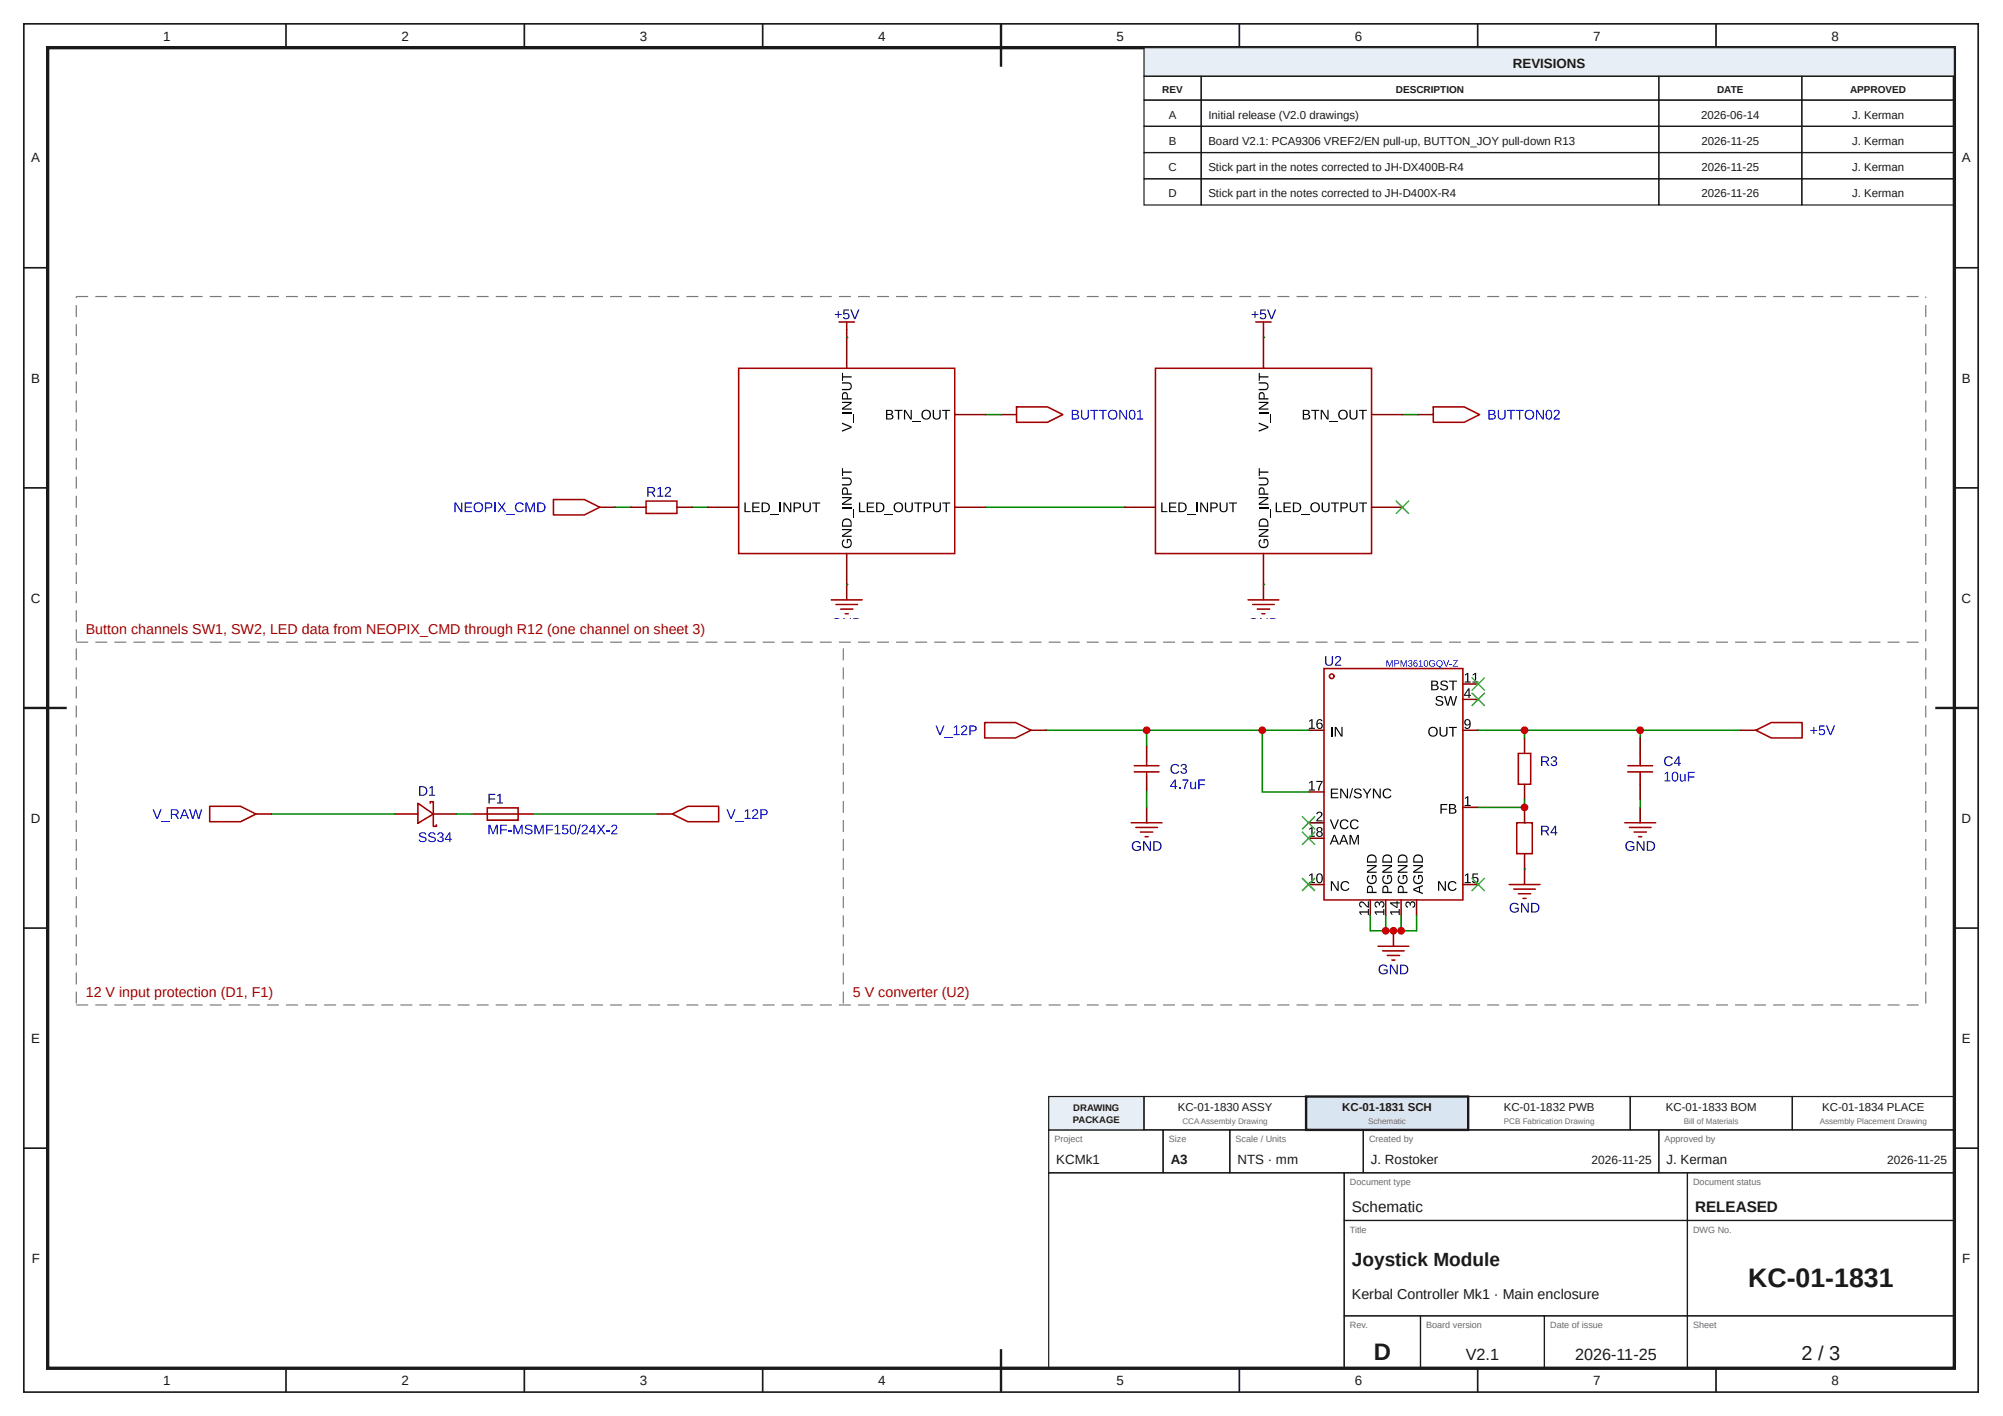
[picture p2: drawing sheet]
<svg xmlns="http://www.w3.org/2000/svg" width="420mm" height="297mm" viewBox="0 0 420 297" stroke-linecap="round" stroke-linejoin="round" font-family="sans-serif">
<defs><g id="words">
<text font-size="5.6" fill="#1a1a1a" x="366.7" y="270">KC-01-1831</text>
<text font-size="5" fill="#1a1a1a" x="288.2" y="285.2">D</text>
<text font-size="4.2" fill="#1a1a1a" x="377.9" y="285.2">2 / 3</text>
<text font-size="4" fill="#1a1a1a" x="283.6" y="265.5">Joystick Module</text>
<g font-size="3.4" fill="#1a1a1a">
<text x="307.5" y="285.2">V2.1</text>
<text x="330.4" y="285.2">2026-11-25</text>
</g>
<g font-size="3.2" fill="#1a1a1a">
<text x="283.6" y="254.2">Schematic</text>
<text x="355.6" y="254.2">RELEASED</text>
</g>
<g font-size="3" fill="#a10000">
<text x="18" y="133">Button channels SW1, SW2, LED data from NEOPIX_CMD through R12 (one channel on sheet 3)</text>
<text x="18" y="209.1">12 V input protection (D1, F1)</text>
<text x="178.9" y="209.1">5 V converter (U2)</text>
</g>
<text font-size="3" fill="#1a1a1a" x="283.6" y="272.5">Kerbal Controller Mk1 · Main enclosure</text>
<g font-size="2.8" fill="#1a1a1a">
<text x="34.2" y="8.6">1</text>
<text x="84.2" y="8.6">2</text>
<text x="134.2" y="8.6">3</text>
<text x="184.2" y="8.6">4</text>
<text x="234.2" y="8.6">5</text>
<text x="284.2" y="8.6">6</text>
<text x="334.2" y="8.6">7</text>
<text x="384.2" y="8.6">8</text>
<text x="317.4" y="14.3">REVISIONS</text>
<text x="6.6" y="34.1">A</text>
<text x="411.6" y="34.1">A</text>
<text x="6.6" y="80.2">B</text>
<text x="411.6" y="80.2">B</text>
<text x="6.5" y="126.4">C</text>
<text x="411.5" y="126.4">C</text>
<text x="6.5" y="172.6">D</text>
<text x="411.5" y="172.6">D</text>
<text x="6.6" y="218.7">E</text>
<text x="411.6" y="218.7">E</text>
<text x="221.6" y="244.2">KCMk1</text>
<text x="245.6" y="244.2">A3</text>
<text x="259.6" y="244.2">NTS · mm</text>
<text x="287.6" y="244.2">J. Rostoker</text>
<text x="349.6" y="244.2">J. Kerman</text>
<text x="6.6" y="264.9">F</text>
<text x="411.6" y="264.9">F</text>
<text x="34.2" y="290.6">1</text>
<text x="84.2" y="290.6">2</text>
<text x="134.2" y="290.6">3</text>
<text x="184.2" y="290.6">4</text>
<text x="234.2" y="290.6">5</text>
<text x="284.2" y="290.6">6</text>
<text x="334.2" y="290.6">7</text>
<text x="384.2" y="290.6">8</text>
</g>
<g font-size="2.5" fill="#1a1a1a">
<text x="333.9" y="244.2">2026-11-25</text>
<text x="395.9" y="244.2">2026-11-25</text>
</g>
<g font-size="2.4" fill="#1a1a1a">
<text x="245.2" y="24.9">A</text>
<text x="253.5" y="24.9">Initial release (V2.0 drawings)</text>
<text x="356.9" y="24.9">2026-06-14</text>
<text x="388.5" y="24.9">J. Kerman</text>
<text x="245.1" y="35.9">C</text>
<text x="245.2" y="30.4">B</text>
<text x="253.5" y="30.4">Board V2.1: PCA9306 VREF2/EN pull-up, BUTTON_JOY pull-down R13</text>
<text x="253.5" y="35.9">Stick part in the notes corrected to JH-DX400B-R4</text>
<text x="357" y="30.4">2026-11-25</text>
<text x="357" y="35.9">2026-11-25</text>
<text x="388.5" y="30.4">J. Kerman</text>
<text x="388.5" y="35.9">J. Kerman</text>
<text x="245.1" y="41.4">D</text>
<text x="253.5" y="41.4">Stick part in the notes corrected to JH-D400X-R4</text>
<text x="357" y="41.4">2026-11-26</text>
<text x="388.5" y="41.4">J. Kerman</text>
<text x="247.1" y="233">KC-01-1830 ASSY</text>
<text x="281.6" y="233">KC-01-1831 SCH</text>
<text x="315.5" y="233">KC-01-1832 PWB</text>
<text x="349.5" y="233">KC-01-1833 BOM</text>
<text x="382.3" y="233">KC-01-1834 PLACE</text>
</g>
<g font-size="2.1" fill="#1a1a1a">
<text x="243.8" y="19.6">REV</text>
<text x="292.8" y="19.6">DESCRIPTION</text>
<text x="360.2" y="19.6">DATE</text>
<text x="388.1" y="19.6">APPROVED</text>
</g>
<g font-size="2" fill="#1a1a1a">
<text x="225.2" y="233">DRAWING</text>
<text x="225.1" y="235.6">PACKAGE</text>
</g>
<g font-size="1.9" fill="#6b6b6b">
<text x="221.2" y="239.6">Project</text>
<text x="245.2" y="239.6">Size</text>
<text x="259.2" y="239.6">Scale / Units</text>
<text x="287.2" y="239.6">Created by</text>
<text x="349.2" y="239.6">Approved by</text>
<text x="283.2" y="248.6">Document type</text>
<text x="355.2" y="248.6">Document status</text>
<text x="283.2" y="258.6">Title</text>
<text x="355.2" y="258.6">DWG No.</text>
<text x="283.2" y="278.6">Rev.</text>
<text x="299.2" y="278.6">Board version</text>
<text x="325.2" y="278.6">Date of issue</text>
<text x="355.2" y="278.6">Sheet</text>
</g>
<g font-size="1.7" fill="#6b6b6b">
<text x="248" y="235.7">CCAAssembly Drawing</text>
<text x="287" y="235.7">Schematic</text>
<text x="315.5" y="235.7">PCB Fabrication Drawing</text>
<text x="353.2" y="235.7">Bill of Materials</text>
<text x="381.7" y="235.7">Assembly Placement Drawing</text>
</g>
</g></defs>
<g fill="none" stroke="#1a1a1a" stroke-width=".35">
<path d="M5 5h410v287h-410zM60 5v5M110 5v5M160 5v5M210 5v5M260 5v5M310 5v5M360 5v5M5 56.2h5M410 56.2h5M5 102.3h5M410 102.3h5"/>
<path d="M5 148.5h5M410 148.5h5M5 194.7h5M410 194.7h5M5 240.8h5M410 240.8h5M60 287v5M110 287v5M160 287v5M210 287v5M260 287v5M310 287v5"/>
<path d="M360 287v5"/>
</g>
<path d="M10 10h400v277h-400z" fill="none" stroke="#1a1a1a" stroke-width=".7" stroke-linecap="butt"/>
<path d="M210 5v9M5 148.5h9M406 148.5h9M210 283v9" fill="none" stroke="#1a1a1a" stroke-width=".5"/>
<path d="M240 10h170v6h-170z" fill="#e8eef5"/>
<g fill="none" stroke="#1a1a1a" stroke-width=".25">
<path d="M240 10h170v6h-170zM240 16h12v5h-12zM252 16h96v5h-96zM348 16h30v5h-30zM378 16h32v5h-32zM240 21h12v5.5h-12zM240 26.5h12v5.5h-12zM240 32h12v5.5h-12zM240 37.5h12v5.5h-12zM252 21h96v5.5h-96zM252 26.5h96v5.5h-96zM252 32h96v5.5h-96z"/>
<path d="M252 37.5h96v5.5h-96zM348 21h30v5.5h-30zM348 26.5h30v5.5h-30zM348 32h30v5.5h-30zM348 37.5h30v5.5h-30zM378 21h32v5.5h-32zM378 26.5h32v5.5h-32zM378 32h32v5.5h-32zM378 37.5h32v5.5h-32zM220 237h24v9h-24zM244 237h14v9h-14zM258 237h28v9h-28z"/>
<path d="M286 237h62v9h-62zM348 237h62v9h-62zM220 246h62v41h-62zM282 246h72v10h-72zM282 256h72v20h-72zM354 246h56v10h-56zM354 256h56v20h-56zM282 276h16v11h-16zM298 276h26v11h-26zM324 276h30v11h-30zM354 276h56v11h-56z"/>
</g>
<path d="M220 230h20v7h-20z" fill="#e8eef5"/>
<path d="M220 230h20v7h-20zM240 230h34v7h-34z" fill="none" stroke="#1a1a1a" stroke-width=".25"/>
<path d="M274 230h34v7h-34z" fill="#d9e6f2"/>
<path d="M274 230h34v7h-34z" fill="none" stroke="#1a1a1a" stroke-width=".5"/>
<path d="M308 230h34v7h-34zM342 230h34v7h-34zM376 230h34v7h-34z" fill="none" stroke="#1a1a1a" stroke-width=".25"/>
<path d="M92 62.2h235.9v67.5h-235.9z" fill="#fff"/>
<path d="M125.8 106.4h3.3" fill="none" stroke="#870000" stroke-width=".32"/>
<path d="M116.1 104.8h6.5l3.2 1.6-3.2 1.6h-6.5z" fill="none" stroke="#a10000" stroke-width=".32"/>
<g fill="#00f">
<path d="M95.4 105.4h.3l1.1 1.7v-1.7h.2v2h-.3l-1.1-1.7v1.7h-.2z"/>
<path d="M97.5 105.4h1.5v.2h-1.2v.7h1.1v.2h-1.1v.7h1.3v.2h-1.6z"/>
<path d="M99.3 106.4a1.05 1.05 0 0 1 2.1 0 1.05 1.05 0 0 1-2.1 0zM99.8 105.8a.79 .79 0 0 0 0 1.2 .79 .79 0 0 0 1.2-.1 .79 .79 0 0 0-.1-1.1 .79 .79 0 0 0-1.1 0z"/>
<path d="M101.7 105.4h.9a.62 .62 0 0 1 .7 .6 .62 .62 0 0 1-.7 .6h-.6v.8h-.3zM102 105.6v.8h.8a.41 .41 0 0 0 0-.7z"/>
</g>
<path d="M103.9 105.4v2" fill="none" stroke="#00f" stroke-width=".27"/>
<g fill="#00f">
<path d="M104.4 105.4h.3l.6 .8 .5-.8h.3l-.7 1 .8 1h-.3l-.6-.9-.7 .9h-.3l.8-1z"/>
<path d="M106.2 107.8h1.7v.2h-1.7z"/>
<path d="M108.3 105.6a1.01 1.01 0 0 1 1.6 .3l-.3 .1a.76 .76 0 0 0-1.1-.3 .76 .76 0 0 0-.1 1.1l.4 .4a.7 .7 0 0 0 .9-.4l.2 .1a1.04 1.04 0 0 1-1.6 .3 1.04 1.04 0 0 1 0-1.6z"/>
<path d="M110.2 105.4h.4l.6 1.7 .7-1.7h.3v2h-.2v-1.8l-.7 1.8h-.2l-.6-1.8v1.8h-.3z"/>
<path d="M112.7 105.4a1.29 1.29 0 0 1 1.7 .7 1 1 0 0 1-.9 1.3h-.8zM113 105.6v1.6a.86 .86 0 0 0 1.2-.8 .86 .86 0 0 0-1.2-.8z"/>
</g>
<path d="M177.6 122.6v3.2" fill="none" stroke="#870000" stroke-width=".32"/>
<path d="M174.4 125.8h6.5M175.4 126.8h4.5M176.3 127.8h2.6M177.3 128.7h.7" fill="none" stroke="#a10000" stroke-width=".32"/>
<g fill="#000080">
<path d="M174.5 129.7h1.9z"/>
<path d="M176.9 129.7h1.6z"/>
<path d="M179 129.7h1.8zM179.3 129.7h1.2z"/>
</g>
<path d="M210 87h3.2" fill="none" stroke="#870000" stroke-width=".32"/>
<path d="M213.2 85.3h6.5l3.3 1.7-3.3 1.6h-6.5z" fill="none" stroke="#a10000" stroke-width=".32"/>
<g fill="#00f">
<path d="M226.8 86h.2v1.2a.56 .56 0 0 0 .6 .6 .56 .56 0 0 0 .6-.6v-1.2h.2v1.2a.84 .84 0 0 1-.8 .8 .84 .84 0 0 1-.8-.7z"/>
<path d="M228.7 86h1.7v.2h-.7v1.8h-.3v-1.8h-.7z"/>
<path d="M230.5 86h1.7v.2h-.7v1.8h-.3v-1.8h-.7z"/>
<path d="M234.8 86h.3l1.1 1.7v-1.7h.2v2h-.3l-1.1-1.7v1.7h-.2z"/>
<path d="M238.6 86.3l.7-.3v1.8h.5v.2h-1.3v-.2h.6v-1.6l-.5 .3z"/>
<path d="M224.8 86a1.33 1.33 0 0 1 1.4 .2l.1 .4-.4 .3a.55 .55 0 0 1 .5 .7 .55 .55 0 0 1-.8 .4h-.8zM225.1 86.2v.6h.5a.34 .34 0 0 0 .4-.3 .34 .34 0 0 0-.4-.3zM225.1 87v.8l.9-.1a.36 .36 0 0 0-.1-.6z"/>
<path d="M232.3 87a1.05 1.05 0 0 1 2.1 0 1.05 1.05 0 0 1-2.1 0zM232.9 86.4a.79 .79 0 0 0 0 1.2 .79 .79 0 0 0 1.2-.2 .79 .79 0 0 0-.2-1 .79 .79 0 0 0-1 0z"/>
<path d="M237.1 86.1a.76 .76 0 0 1 .9 0 .76 .76 0 0 1 .2 .9 .76 .76 0 0 1-.7 1 .76 .76 0 0 1-.7-1l.1-.6zM237.3 86.2a1.41 1.41 0 0 0 0 1.6 .56 .56 0 0 0 .6-.2 .56 .56 0 0 0 0-.6v-.5a.39 .39 0 0 0-.6-.3z"/>
</g>
<path d="M206.8 87h3.2" fill="none" stroke="#008700" stroke-width=".32"/>
<path d="M297.4 87h3.3" fill="none" stroke="#870000" stroke-width=".32"/>
<path d="M300.7 85.3h6.5l3.2 1.7-3.2 1.6h-6.5z" fill="none" stroke="#a10000" stroke-width=".32"/>
<g fill="#00f">
<path d="M314.2 86h.3v1.2a.56 .56 0 0 0 .6 .6 .56 .56 0 0 0 .5-.6v-1.2h.3v1.2a.84 .84 0 0 1-.9 .8 .84 .84 0 0 1-.8-.7z"/>
<path d="M316.2 86h1.6v.2h-.7v1.8h-.2v-1.8h-.7z"/>
<path d="M318 86h1.6v.2h-.7v1.8h-.2v-1.8h-.7z"/>
<path d="M322.2 86h.4l1.1 1.7-.1-1.7h.3v2h-.4l-1-1.7v1.7h-.3z"/>
<path d="M326.1 86.1a.65 .65 0 0 1 1 .1 .65 .65 0 0 1-.3 1l-.6 .6h1v.2h-1.3l.1-.3 .5-.6a.45 .45 0 0 0 .5-.6 .45 .45 0 0 0-.7-.3l-.1 .3h-.3z"/>
<path d="M312.3 86a1.33 1.33 0 0 1 1.4 .2v.4l-.4 .3a.55 .55 0 0 1 .5 .7 .55 .55 0 0 1-.7 .4h-.8zM312.5 86.2v.6h.5a.34 .34 0 0 0 .4-.3 .34 .34 0 0 0-.4-.3zM312.5 87v.8l.9-.1a.36 .36 0 0 0-.1-.6z"/>
<path d="M319.8 87a1.05 1.05 0 0 1 2.1 0 1.05 1.05 0 0 1-2.1 0zM320.3 86.4a.79 .79 0 0 0 0 1.2 .79 .79 0 0 0 1.2-.2 .79 .79 0 0 0-.1-1 .79 .79 0 0 0-1.1 0z"/>
<path d="M324.5 86.1a.76 .76 0 0 1 .9 0 .76 .76 0 0 1 .2 .9 .76 .76 0 0 1-.7 1 .76 .76 0 0 1-.7-1l.1-.6zM324.7 86.2a1.41 1.41 0 0 0 0 1.6 .56 .56 0 0 0 .6-.2 .56 .56 0 0 0 .1-.6l-.1-.5a.39 .39 0 0 0-.6-.3z"/>
</g>
<path d="M294.2 87h3.2" fill="none" stroke="#008700" stroke-width=".32"/>
<path d="M265.1 122.6v3.2" fill="none" stroke="#870000" stroke-width=".32"/>
<path d="M261.8 125.8h6.5M262.8 126.8h4.5M263.8 127.8h2.6M264.7 128.7h.7" fill="none" stroke="#a10000" stroke-width=".32"/>
<g fill="#000080">
<path d="M261.9 129.7h2z"/>
<path d="M264.3 129.7h1.7z"/>
<path d="M266.4 129.7h1.8zM266.7 129.7h1.2z"/>
</g>
<path d="M129.1 106.4h3.2M145.2 106.4h3.3M206.8 106.4h29.1" fill="none" stroke="#008700" stroke-width=".32"/>
<path d="M155 77.3h45.3v38.8h-45.3z" fill="none" stroke="#a10000" stroke-width=".32"/>
<path d="M177.6 70.8v6.5M200.3 87h6.5M148.5 106.4h6.5M177.6 116.1v6.5M200.3 106.4h6.5" fill="none" stroke="#870000" stroke-width=".32"/>
<g fill="#000">
<path d="M176.6 78.2h.3v.7h1.8v.3h-1.8v.7h-.3zM176.6 98.2h.3v.7h1.8v.3h-1.8v.7h-.3zM176.6 88.6l2.1 .9v.2l-2.1 .9v-.3l1.8-.7-1.8-.7zM176.6 84.3h2.1v.3l-1.8 1.1h1.8v.2h-2.1v-.3l1.8-1.1h-1.8zM176.6 80.2h1.3a.84 .84 0 0 1 .8 .8 .84 .84 0 0 1-.8 .9h-1.3v-.3h1.3a.56 .56 0 0 0 .6-.6 .56 .56 0 0 0-.6-.5h-1.3zM179.1 86.9h.1v1.8h-.1zM187.7 86h1.6v.2h-.7v1.8h-.2v-1.8h-.7zM189.6 86h.4l1.1 1.7-.1-1.7h.3v2h-.3l-1.1-1.7v1.7h-.3zM191.5 88.4h1.7v.2h-1.7zM195.7 86h.2v1.2a.56 .56 0 0 0 .6 .6 .56 .56 0 0 0 .6-.6v-1.2h.2v1.2a.84 .84 0 0 1-.8 .8 .84 .84 0 0 1-.8-.7zM197.6 86h1.7v.2h-.7v1.8h-.3v-1.8h-.7zM156.2 105.4h.2v1.8h1.1v.2h-1.3z"/>
<path d="M157.8 105.4h1.5v.2h-1.2v.7h1.2v.2h-1.2v.7h1.3v.2h-1.6zM161.6 107.8h1.7v.2h-1.7zM164.4 105.4h.3l1.1 1.7v-1.7h.2v2h-.3l-1.1-1.7v1.7h-.2zM168.4 105.4h.3v1.3a.56 .56 0 0 0 .6 .5 .56 .56 0 0 0 .5-.6v-1.2h.3v1.3a.84 .84 0 0 1-.8 .8 .84 .84 0 0 1-.9-.8zM170.4 105.4h1.7v.2h-.7v1.8h-.3v-1.8h-.7zM176.8 113.3l.3-.2 .1 .3a.8 .8 0 0 0-.1 1.1 .8 .8 0 0 0 1.1 .1 .8 .8 0 0 0 .1-1.2l-.4-.1v.6h-.3v-.8h.7a1.08 1.08 0 0 1 .3 1.5 1.08 1.08 0 0 1-1.5 .2 1.08 1.08 0 0 1-.3-1.5zM176.6 111h2.1v.3l-1.8 1.1h1.8v.2h-2.1v-.3l1.8-1.1h-1.8zM176.6 104.3h2.1v.3l-1.8 1.1h1.8v.2h-2.1v-.3l1.8-1.1h-1.8zM176.6 100.2h1.3a.84 .84 0 0 1 .8 .8 .84 .84 0 0 1-.8 .8h-1.3v-.2h1.3a.56 .56 0 0 0 .6-.6 .56 .56 0 0 0-.6-.6h-1.3zM179.1 106.9h.1v1.7h-.1zM180.2 105.4h.3v1.8h1v.2h-1.3zM181.8 105.4h1.6v.2h-1.3v.7h1.2v.2h-1.2v.7h1.3v.2h-1.6z"/>
<path d="M185.6 107.8h1.8v.2h-1.8zM189.8 105.4h.3v1.3a.56 .56 0 0 0 .6 .5 .56 .56 0 0 0 .5-.6v-1.2h.3v1.3a.84 .84 0 0 1-.8 .8 .84 .84 0 0 1-.9-.8zM191.8 105.4h1.7v.2h-.7v1.8h-.3v-1.8h-.7zM195.7 105.4h.3v1.3a.56 .56 0 0 0 .6 .5 .56 .56 0 0 0 .5-.6v-1.2h.3v1.3a.84 .84 0 0 1-.8 .8 .84 .84 0 0 1-.9-.8zM197.7 105.4h1.6v.2h-.6v1.8h-.3v-1.8h-.7z"/>
<path d="M176.8 82.4a.63 .63 0 0 1 .7-.1 .63 .63 0 0 1 .4 .6v.6h.8v.3h-2.1l.1-1.1zM177 82.6l-.1 .9h.8l-.1-.8-.1-.1z"/>
<path d="M185.9 86a1.33 1.33 0 0 1 1.4 .2v.4l-.4 .3a.55 .55 0 0 1 .5 .7 .55 .55 0 0 1-.7 .4h-.8zM186.1 86.2v.6h.5a.34 .34 0 0 0 .4-.3 .34 .34 0 0 0-.4-.3zM186.1 87v.8l.9-.1a.36 .36 0 0 0-.1-.6z"/>
<path d="M193.2 87a1.05 1.05 0 0 1 2.1 0 1.05 1.05 0 0 1-2.1 0zM193.8 86.4a.79 .79 0 0 0 0 1.2 .79 .79 0 0 0 1.1-.2 .79 .79 0 0 0-.1-1 .79 .79 0 0 0-1 0z"/>
<path d="M159.8 105.4a1.29 1.29 0 0 1 1.7 .7 1 1 0 0 1-1 1.3h-.7zM160 105.6v1.6a.86 .86 0 0 0 1.2-.8 .86 .86 0 0 0-1.2-.8z"/>
<path d="M166.5 105.4h.8a.62 .62 0 0 1 .7 .6 .62 .62 0 0 1-.6 .6h-.6v.8h-.3zM166.8 105.6v.8h.8a.41 .41 0 0 0 0-.7z"/>
<path d="M176.8 102.4a.63 .63 0 0 1 .7-.1 .63 .63 0 0 1 .4 .6v.6h.8v.3h-2.1l.1-1.1zM177 102.5l-.1 1h.8l-.1-.8-.1-.2z"/>
<path d="M176.9 109a1.03 1.03 0 0 1 1.1-.2 1.03 1.03 0 0 1 .7 .9v.8h-2.1a1.83 1.83 0 0 1 .3-1.5zM177 109.2l-.1 1h1.5a.88 .88 0 0 0-.3-1 .88 .88 0 0 0-1.1 0z"/>
<path d="M183.8 105.4a1.29 1.29 0 0 1 1.7 .7 1 1 0 0 1-.9 1.3h-.8zM184.1 105.6v1.6a.86 .86 0 0 0 1.2-.8 .86 .86 0 0 0-1.2-.8z"/>
<path d="M187.4 106.4a1.05 1.05 0 0 1 2.1 0 1.05 1.05 0 0 1-2.1 0zM187.9 105.8a.79 .79 0 0 0 0 1.2 .79 .79 0 0 0 1.2-.1 .79 .79 0 0 0-.1-1.1 .79 .79 0 0 0-1.1 0z"/>
<path d="M193.8 105.4h.8a.62 .62 0 0 1 .7 .6 .62 .62 0 0 1-.7 .6h-.6v.8h-.2zM194 105.6v.8h.9a.41 .41 0 0 0 0-.7z"/>
</g>
<path d="M176.6 86.6h2.1M163.7 105.4v2M176.6 106.5h2.1" fill="none" stroke="#000" stroke-width=".27"/>
<circle cx="177.6" cy="122.6" r=".16" fill="#008700"/>
<path d="M242.4 77.3h45.3v38.8h-45.3z" fill="none" stroke="#a10000" stroke-width=".32"/>
<path d="M265.1 70.8v6.5M287.7 87h6.5M235.9 106.4h6.5M265.1 116.1v6.5M287.7 106.4h6.5" fill="none" stroke="#870000" stroke-width=".32"/>
<g fill="#000">
<path d="M264.1 78.2h.2v.7h1.8v.3h-1.8v.7h-.2zM264.1 98.2h.2v.7h1.8v.3h-1.8v.7h-.2zM264.1 88.6l2 .9v.2l-2 .9v-.3l1.8-.7-1.8-.7zM264.1 84.3h2v.3l-1.7 1.1h1.7v.2h-2v-.3l1.7-1.1h-1.7zM264.1 80.2h1.2a.84 .84 0 0 1 .8 .8 .84 .84 0 0 1-.7 .9h-1.3v-.3h1.2a.56 .56 0 0 0 .6-.6 .56 .56 0 0 0-.6-.5h-1.2zM266.5 86.9h.2v1.8h-.2zM275.1 86h1.7v.2h-.7v1.8h-.3v-1.8h-.7zM277.1 86h.3l1.1 1.7v-1.7h.2v2h-.3l-1.1-1.7v1.7h-.2zM278.9 88.4h1.7v.2h-1.7zM283.1 86h.3v1.2a.56 .56 0 0 0 .6 .6 .56 .56 0 0 0 .5-.6v-1.2h.3v1.2a.84 .84 0 0 1-.8 .8 .84 .84 0 0 1-.9-.7zM285.1 86h1.6v.2h-.7v1.8h-.2v-1.8h-.7zM243.6 105.4h.3v1.8h1v.2h-1.3z"/>
<path d="M245.2 105.4h1.6v.2h-1.3v.7h1.2v.2h-1.2v.7h1.3v.2h-1.6zM249 107.8h1.8v.2h-1.8zM251.8 105.4h.3l1.1 1.7v-1.7h.2v2h-.3l-1.1-1.7v1.7h-.2zM255.9 105.4h.2v1.3a.56 .56 0 0 0 .6 .5 .56 .56 0 0 0 .6-.6v-1.2h.2v1.3a.84 .84 0 0 1-.8 .8 .84 .84 0 0 1-.8-.8zM257.8 105.4h1.7v.2h-.7v1.8h-.3v-1.8h-.7zM264.2 113.3l.3-.2 .1 .3a.8 .8 0 0 0 0 1.1 .8 .8 0 0 0 1.1 .1 .8 .8 0 0 0 .1-1.2l-.5-.1v.6h-.2v-.8h.7a1.08 1.08 0 0 1 .2 1.5 1.08 1.08 0 0 1-1.5 .2 1.08 1.08 0 0 1-.3-1.5zM264.1 111h2v.3l-1.7 1.1h1.7v.2h-2v-.3l1.7-1.1h-1.7zM264.1 104.3h2v.3l-1.7 1.1h1.7v.2h-2v-.3l1.7-1.1h-1.7zM264.1 100.2h1.2a.84 .84 0 0 1 .8 .8 .84 .84 0 0 1-.7 .8h-1.3v-.2h1.2a.56 .56 0 0 0 .6-.6 .56 .56 0 0 0-.6-.6h-1.2zM266.5 106.9h.2v1.7h-.2zM267.6 105.4h.3v1.8h1v.2h-1.3zM269.3 105.4h1.5v.2h-1.3v.7h1.2v.2h-1.2v.7h1.4v.2h-1.6z"/>
<path d="M273.1 107.8h1.7v.2h-1.7zM277.3 105.4h.2v1.3a.56 .56 0 0 0 .6 .5 .56 .56 0 0 0 .6-.6v-1.2h.2v1.3a.84 .84 0 0 1-.8 .8 .84 .84 0 0 1-.8-.8zM279.2 105.4h1.7v.2h-.7v1.8h-.3v-1.8h-.7zM283.2 105.4h.2v1.3a.56 .56 0 0 0 .6 .5 .56 .56 0 0 0 .6-.6v-1.2h.2v1.3a.84 .84 0 0 1-.8 .8 .84 .84 0 0 1-.8-.8zM285.1 105.4h1.7v.2h-.7v1.8h-.3v-1.8h-.7z"/>
<path d="M264.2 82.4a.63 .63 0 0 1 .7-.1 .63 .63 0 0 1 .4 .6v.6h.8v.3h-2v-1.1zM264.5 82.6l-.2 .9h.8l-.1-.8-.1-.1z"/>
<path d="M273.3 86a1.33 1.33 0 0 1 1.4 .2v.4l-.3 .3a.55 .55 0 0 1 .4 .7 .55 .55 0 0 1-.7 .4h-.8zM273.6 86.2v.6h.4a.34 .34 0 0 0 .5-.3 .34 .34 0 0 0-.5-.3zM273.6 87v.8l.9-.1a.36 .36 0 0 0-.1-.6z"/>
<path d="M280.6 87a1.05 1.05 0 0 1 2.1 0 1.05 1.05 0 0 1-2.1 0zM281.2 86.4a.79 .79 0 0 0 0 1.2 .79 .79 0 0 0 1.2-.2 .79 .79 0 0 0-.1-1 .79 .79 0 0 0-1.1 0z"/>
<path d="M247.2 105.4a1.29 1.29 0 0 1 1.7 .7 1 1 0 0 1-.9 1.3h-.8zM247.5 105.6v1.6a.86 .86 0 0 0 1.2-.8 .86 .86 0 0 0-1.2-.8z"/>
<path d="M253.9 105.4h.9a.62 .62 0 0 1 .7 .6 .62 .62 0 0 1-.7 .6h-.6v.8h-.3zM254.2 105.6v.8h.8a.41 .41 0 0 0 0-.7z"/>
<path d="M264.2 102.4a.63 .63 0 0 1 .7-.1 .63 .63 0 0 1 .4 .6v.6h.8v.3h-2v-1.1zM264.5 102.5l-.2 1h.8l-.1-.8-.1-.2z"/>
<path d="M264.3 109a1.03 1.03 0 0 1 1.1-.2 1.03 1.03 0 0 1 .7 .9v.8h-2a1.83 1.83 0 0 1 .2-1.5zM264.5 109.2l-.2 1h1.6a.88 .88 0 0 0-.3-1 .88 .88 0 0 0-1.1 0z"/>
<path d="M271.2 105.4a1.29 1.29 0 0 1 1.7 .7 1 1 0 0 1-.9 1.3h-.8zM271.5 105.6v1.6a.86 .86 0 0 0 1.2-.8 .86 .86 0 0 0-1.2-.8z"/>
<path d="M274.8 106.4a1.05 1.05 0 0 1 2.1 0 1.05 1.05 0 0 1-2.1 0zM275.4 105.8a.79 .79 0 0 0-.1 1.2 .79 .79 0 0 0 1.2-.1 .79 .79 0 0 0-.1-1.1 .79 .79 0 0 0-1 0z"/>
<path d="M281.2 105.4h.9a.62 .62 0 0 1 .7 .6 .62 .62 0 0 1-.7 .6h-.6v.8h-.3zM281.5 105.6v.8h.8a.41 .41 0 0 0 0-.7z"/>
</g>
<path d="M264.1 86.6h2M251.1 105.4v2M264.1 106.5h2" fill="none" stroke="#000" stroke-width=".27"/>
<path d="M292.9 105.1l2.6 2.6M295.5 105.1l-2.6 2.6" fill="none" stroke="#3c3" stroke-width=".32"/>
<circle cx="265.1" cy="122.6" r=".16" fill="#008700"/>
<path d="M132.3 106.4h3.2M142 106.4h3.2" fill="none" stroke="#870000" stroke-width=".32"/>
<path d="M135.5 105.1h6.5v2.6h-6.5z" fill="none" stroke="#a10000" stroke-width=".32"/>
<g fill="#000080">
<path d="M137.9 102.5l.8-.3v1.8h.5v.2h-1.3v-.2h.5v-1.6l-.5 .3z"/>
<path d="M139.7 102.3a.65 .65 0 0 1 1 .1 .65 .65 0 0 1-.4 1l-.6 .6h1.1v.2h-1.4l.1-.4 .6-.5a.45 .45 0 0 0 .4-.6 .45 .45 0 0 0-.7-.3l-.1 .3h-.2z"/>
<path d="M135.8 102.2h.9a.59 .59 0 0 1 .7 .4 .59 .59 0 0 1-.5 .7l.6 .9h-.3l-.5-.9h-.7v.9h-.2zM136 102.4v.7h.7a.38 .38 0 0 0 .5-.4 .38 .38 0 0 0-.5-.3z"/>
</g>
<path d="M265.1 69.2v1.6" fill="none" stroke="#870000" stroke-width=".32"/>
<path d="M263.4 67.5h3.3M265.1 67.5v1.7" fill="none" stroke="#a10000" stroke-width=".32"/>
<g fill="#000080">
<path d="M263.2 65.2h.2v.7h.6v.2h-.6v.6h-.2v-.6h-.6v-.2h.6z"/>
<path d="M264.4 64.9h1.1v.2h-.9v.7a.7 .7 0 0 1 1 .3 .7 .7 0 0 1-.4 .9 .7 .7 0 0 1-.9-.5h.2a.45 .45 0 0 0 .7 .2 .45 .45 0 0 0 .1-.7 .45 .45 0 0 0-.7 0h-.3z"/>
<path d="M265.8 64.9h.3l.7 1.8 .6-1.8h.3l-.8 2h-.3z"/>
</g>
<circle cx="265.1" cy="70.8" r=".16" fill="#008700"/>
<path d="M177.6 69.2v1.6" fill="none" stroke="#870000" stroke-width=".32"/>
<path d="M176 67.5h3.2M177.6 67.5v1.7" fill="none" stroke="#a10000" stroke-width=".32"/>
<g fill="#000080">
<path d="M175.7 65.2h.3v.7h.6v.2h-.6v.6h-.3v-.6h-.6v-.2h.6z"/>
<path d="M177 64.9h1.1v.2h-.9v.7a.7 .7 0 0 1 1 .3 .7 .7 0 0 1-.5 .9 .7 .7 0 0 1-.9-.5h.3a.45 .45 0 0 0 .7 .2 .45 .45 0 0 0 0-.7 .45 .45 0 0 0-.7 0h-.2z"/>
<path d="M178.4 64.9h.3l.6 1.8 .7-1.8h.3l-.8 2h-.3z"/>
</g>
<circle cx="177.6" cy="70.8" r=".16" fill="#008700"/>
<path d="M28 160.5h136.9v19.5h-136.9z" fill="#fff"/>
<path d="M82.8 170.7h4.9M90.9 170.7h4.9" fill="none" stroke="#870000" stroke-width=".32"/>
<path d="M87.7 168.5l3.2 2.2-3.2 2zM90.3 168.5v-.3h.6v5.1h.7v-.3" fill="none" stroke="#a10000" stroke-width=".32"/>
<g fill="#000080">
<path d="M90.1 165.2l.7-.3v1.8h.5v.2h-1.3v-.2h.5v-1.6l-.4 .4z"/>
<path d="M87.9 164.9a1.28 1.28 0 0 1 1.7 .7 .99 .99 0 0 1-.9 1.3h-.8zM88.2 165.1v1.6a.86 .86 0 0 0 1.2-.8 .86 .86 0 0 0-1.2-.8z"/>
</g>
<g fill="#00f">
<path d="M88 174.8a.93 .93 0 0 1 1.4 .2l-.2 .1a.47 .47 0 0 0-.6-.4 .47 .47 0 0 0-.3 .6l.4 .2a.62 .62 0 0 1 .8 .6 .62 .62 0 0 1-.8 .6 .74 .74 0 0 1-.9-.6h.3a.56 .56 0 0 0 .6 .4 .56 .56 0 0 0 .5-.6l-.5-.2a.65 .65 0 0 1-.6-.2 .65 .65 0 0 1-.1-.7z"/>
<path d="M89.9 174.8a.93 .93 0 0 1 1.5 .2l-.3 .1a.47 .47 0 0 0-.5-.4 .47 .47 0 0 0-.4 .6l.5 .2a.62 .62 0 0 1 .7 .6 .62 .62 0 0 1-.8 .6 .74 .74 0 0 1-.8-.6h.2a.56 .56 0 0 0 .7 .4 .56 .56 0 0 0 .4-.6l-.4-.2a.65 .65 0 0 1-.7-.2 .65 .65 0 0 1-.1-.7z"/>
<path d="M91.9 174.7a.57 .57 0 0 1 1 0 .57 .57 0 0 1-.3 .9 .57 .57 0 0 1 .4 .7 .57 .57 0 0 1-.8 .3l-.5-.3v-.2h.3a.41 .41 0 0 0 .5 .3 .41 .41 0 0 0 .2-.6l-.5-.1v-.2a.39 .39 0 0 0 .6-.2 .39 .39 0 0 0-.3-.5 .39 .39 0 0 0-.5 .3h-.3z"/>
<path d="M94.2 174.6h.3v1.4h.3v.2h-.3v.4h-.3v-.4h-.9zM94.2 174.9l-.7 1.1h.7z"/>
</g>
<path d="M102.2 169.4h6.5v2.6h-6.5zM102.2 170.7h6.5" fill="none" stroke="#a10000" stroke-width=".32"/>
<path d="M99 170.7h3.2M108.7 170.7h3.2" fill="none" stroke="#870000" stroke-width=".32"/>
<g fill="#000080">
<path d="M102.5 166.5h1.4v.2h-1.2v.8h1.2v.2h-1.2v.8h-.2z"/>
<path d="M104.3 166.8l.7-.3v1.8h.5v.2h-1.2v-.2h.5v-1.5l-.5 .3z"/>
</g>
<g fill="#00f">
<path d="M102.5 173h.3l.7 1.7 .6-1.7h.3v2h-.2v-1.8l-.6 1.8h-.2l-.7-1.8v1.8h-.2z"/>
<path d="M104.9 173h1.5v.2h-1.2v.8h1.1v.2h-1.1v.8h-.3z"/>
<path d="M106.6 174.1h.7v.2h-.7z"/>
<path d="M107.7 173h.4l.6 1.7 .6-1.7h.4v2h-.3v-1.8l-.6 1.8h-.2l-.7-1.8v1.8h-.2z"/>
<path d="M110.2 173.2a.93 .93 0 0 1 1.5 .2l-.3 .1a.47 .47 0 0 0-.6-.4 .47 .47 0 0 0-.3 .6l.5 .1a.62 .62 0 0 1 .7 .7 .62 .62 0 0 1-.8 .5 .74 .74 0 0 1-.9-.5h.3a.56 .56 0 0 0 .6 .4 .56 .56 0 0 0 .5-.6l-.4-.2a.65 .65 0 0 1-.7-.2 .65 .65 0 0 1-.1-.7z"/>
<path d="M112.1 173h.4l.6 1.7 .6-1.7h.4v2h-.3v-1.8l-.6 1.8h-.2l-.7-1.8 .1 1.8h-.3z"/>
<path d="M114.6 173h1.4v.2h-1.2v.8h1.2v.2h-1.2v.8h-.2z"/>
<path d="M116.4 173.3l.7-.3v1.8h.5v.2h-1.3v-.2h.6v-1.6l-.5 .4z"/>
<path d="M118 173h1.1v.2h-.9v.6a.69 .69 0 0 1 1 .4 .69 .69 0 0 1-.4 .9 .69 .69 0 0 1-.9-.5l.2-.1a.45 .45 0 0 0 .7 .2 .45 .45 0 0 0 .1-.7 .45 .45 0 0 0-.7 .1h-.3z"/>
<path d="M121.6 172.9h.2l-.5 2.1h-.3z"/>
<path d="M122.2 173.1a.65 .65 0 0 1 1 .1 .65 .65 0 0 1-.3 1l-.6 .6h1v.2h-1.3l.1-.3 .4-.5a.54 .54 0 0 0 .5-.5 .54 .54 0 0 0-.3-.5l-.3 .1-.1 .2h-.3z"/>
<path d="M125.2 173h.3l.6 .8 .6-.8h.3l-.7 .9 .7 1.1h-.3l-.6-.9-.6 .9h-.3l.7-1z"/>
<path d="M127.2 174.1h.7v.2h-.7z"/>
<path d="M128.4 173.1a.65 .65 0 0 1 1 .1 .65 .65 0 0 1-.3 1l-.6 .6h1v.2h-1.3l.1-.3 .4-.5a.54 .54 0 0 0 .5-.5 .54 .54 0 0 0-.3-.5l-.3 .1-.1 .2h-.3z"/>
<path d="M119.8 173.1a.76 .76 0 0 1 .9 0 .76 .76 0 0 1 .2 .9 .76 .76 0 0 1-.7 1 .76 .76 0 0 1-.7-1l.1-.6zM120 173.2a1.37 1.37 0 0 0 0 1.6 .56 .56 0 0 0 .6-.2 .56 .56 0 0 0 0-.6v-.5a.39 .39 0 0 0-.6-.3z"/>
<path d="M124.5 173h.2v1.3h.3v.2h-.3v.5h-.2v-.5h-1zM124.5 173.3l-.7 1h.7z"/>
</g>
<path d="M56.9 170.7h25.9M95.8 170.7h3.2M111.9 170.7h25.9" fill="none" stroke="#008700" stroke-width=".32"/>
<path d="M53.7 170.7h3.2" fill="none" stroke="#870000" stroke-width=".32"/>
<path d="M44 169.1h6.5l3.2 1.6-3.2 1.7h-6.5z" fill="none" stroke="#a10000" stroke-width=".32"/>
<g fill="#00f">
<path d="M32 169.7h.3l.7 1.8 .6-1.8h.3l-.8 2.1h-.3z"/>
<path d="M33.9 172.2h1.7v.2h-1.7z"/>
<path d="M39.7 169.7h.3l.4 1.8 .5-1.8h.3l.5 1.8 .4-1.8h.3l-.6 2.1h-.3l-.4-1.7-.5 1.7h-.3z"/>
<path d="M35.8 169.7h1a.59 .59 0 0 1 .7 .5 .59 .59 0 0 1-.5 .7l.6 .9h-.3l-.6-.9h-.6v.9h-.3zM36.1 170v.7h.7a.38 .38 0 0 0 .4-.4 .38 .38 0 0 0-.5-.3z"/>
<path d="M38.5 169.7h.3l.9 2.1h-.3l-.3-.6h-.9l-.2 .6h-.3zM38.7 170l-.4 1h.8z"/>
</g>
<path d="M137.8 170.7h3.3" fill="none" stroke="#870000" stroke-width=".32"/>
<path d="M141.1 170.7l3.2-1.6h6.5v3.3h-6.5z" fill="none" stroke="#a10000" stroke-width=".32"/>
<g fill="#00f">
<path d="M152.4 169.7h.3l.7 1.8 .6-1.8h.3l-.8 2.1h-.3z"/>
<path d="M154.3 172.2h1.7v.2h-1.7z"/>
<path d="M156.3 170.1l.7-.4v1.9h.5v.2h-1.3v-.2h.5v-1.6l-.4 .3z"/>
<path d="M158 169.9a.65 .65 0 0 1 1 .1 .65 .65 0 0 1-.4 1l-.6 .6h1.1v.2h-1.3v-.4l.5-.4a.54 .54 0 0 0 .4-.5 .54 .54 0 0 0-.3-.6l-.2 .1-.2 .3-.2-.1z"/>
<path d="M159.5 169.7h.8a.62 .62 0 0 1 .8 .7 .62 .62 0 0 1-.7 .6h-.6v.8h-.3zM159.8 170v.8l.8-.1a.4 .4 0 0 0 0-.7z"/>
</g>
<path d="M193.9 134.6h193.1v71.2h-193.1z" fill="#fff"/>
<g fill="none" stroke="#870000" stroke-width=".32">
<path d="M274.5 153.2h3.3M306.9 153.2h3.2M306.9 143.5h3.2M306.9 146.7h3.2M274.5 175.8h3.3M274.5 166.1h3.3M274.5 172.6h3.3M306.9 169.3h3.2M274.5 185.5h3.3M287.5 188.8v3.2M290.7 188.8v3.2M293.9 188.8v3.2"/>
<path d="M297.2 188.8v3.2M306.9 185.5h3.2"/>
</g>
<g fill="#000">
<path d="M274.6 151.2l.8-.3v1.8h.5v.2h-1.3v-.2h.5v-1.6l-.5 .3zM280 152.5h.3l1.1 1.7v-1.7h.3v2h-.4l-1.1-1.7 .1 1.7h-.3zM301.3 146.2a.93 .93 0 0 1 1.5 .2l-.3 .1a.47 .47 0 0 0-.6-.4 .47 .47 0 0 0-.3 .6l.4 .2a.62 .62 0 0 1 .8 .6 .62 .62 0 0 1-.8 .6 .74 .74 0 0 1-.9-.6h.3a.56 .56 0 0 0 .6 .4 .56 .56 0 0 0 .5-.6l-.5-.2a.65 .65 0 0 1-.6-.2 .65 .65 0 0 1-.1-.7zM302 152.5h.3v1.2a.56 .56 0 0 0 .5 .6 .56 .56 0 0 0 .6-.6v-1.2h.3v1.2a.84 .84 0 0 1-.9 .8 .84 .84 0 0 1-.8-.7zM302.3 143a.93 .93 0 0 1 1.4 .2h-.2a.47 .47 0 0 0-.6-.3 .47 .47 0 0 0-.3 .6l.4 .1a.62 .62 0 0 1 .8 .7 .62 .62 0 0 1-.8 .5 .74 .74 0 0 1-.9-.5l.3-.1a.56 .56 0 0 0 .6 .5 .56 .56 0 0 0 .5-.6l-.5-.2a.65 .65 0 0 1-.6-.2 .65 .65 0 0 1-.1-.7zM304 152.5h1.6v.2h-.7v1.8h-.3v-1.8h-.6zM304 142.8h1.7v.2h-.7v1.8h-.3v-1.8h-.7zM302.9 146h.3l.5 1.8 .5-1.8h.3l.4 1.8 .5-1.8h.3l-.6 2h-.3l-.5-1.7-.4 1.7h-.4zM307.3 141.5l.7-.4v1.9h.5v.2h-1.2v-.2h.5v-1.6l-.5 .3zM309 141.5l.7-.4v1.9h.5v.2h-1.3v-.2h.5v-1.6l-.4 .3zM274.6 173.8l.8-.3v1.8h.5v.2h-1.3v-.2h.5v-1.5l-.5 .3zM274.6 164.1l.8-.3v1.8h.5v.2h-1.3v-.2h.5v-1.6l-.5 .4z"/>
<path d="M276.3 170.4a.65 .65 0 0 1 1.1 .1 .65 .65 0 0 1-.4 1l-.6 .6h1.1v.2h-1.4l.1-.3 .4-.5a.54 .54 0 0 0 .5-.5 .54 .54 0 0 0-.3-.5h-.3l-.1 .3h-.3zM276.1 163.8h1.4l-.6 1.3-.1 .7h-.3l.1-.5 .6-1.3h-1.1zM279.2 165.4h1.5v.2h-1.2v.7h1.1v.2h-1.1v.7h1.3v.2h-1.6zM279 171.9h.3l.6 1.8 .7-1.8h.3l-.8 2h-.3zM281.3 172.1a1.01 1.01 0 0 1 1.6 .3h-.3a.75 .75 0 0 0-1-.2 .75 .75 0 0 0-.2 1.1l.5 .4a.7 .7 0 0 0 .8-.4l.2 .1a1.04 1.04 0 0 1-1.5 .3 1.04 1.04 0 0 1-.1-1.6zM281.2 165.4h.3l1.1 1.8v-1.8h.2v2h-.3l-1.1-1.7v1.7h-.2zM283.6 165.3h.3l-.6 2.2h-.3zM283.4 172.1a1.01 1.01 0 0 1 1.6 .3h-.2a.75 .75 0 0 0-1.1-.2 .75 .75 0 0 0-.1 1.1l.4 .4a.7 .7 0 0 0 .8-.4l.2 .1a1.04 1.04 0 0 1-1.5 .3 1.04 1.04 0 0 1-.1-1.6zM283.1 175.1h.4l.6 1.8 .6-1.8h.4v2h-.3l.1-1.7-.7 1.7h-.2l-.6-1.7v1.7h-.3zM284.2 165.6a.93 .93 0 0 1 1.4 .3h-.2a.47 .47 0 0 0-.6-.4 .47 .47 0 0 0-.3 .6l.4 .2a.62 .62 0 0 1 .8 .6 .62 .62 0 0 1-.9 .6 .74 .74 0 0 1-.8-.5l.3-.1a.56 .56 0 0 0 .6 .4 .56 .56 0 0 0 .5-.6l-.5-.2a.65 .65 0 0 1-.6-.2 .65 .65 0 0 1-.1-.7zM285.9 165.4h.3l.6 1 .6-1h.3l-.8 1.2v.8h-.2v-.8zM288 165.4h.3l1.1 1.8v-1.8h.3v2h-.4l-1-1.7v1.7h-.3z"/>
<path d="M290.3 165.7a1.01 1.01 0 0 1 1.6 .2l-.3 .1a.75 .75 0 0 0-1-.2 .75 .75 0 0 0-.2 1.1l.4 .3a.7 .7 0 0 0 .9-.4l.2 .1a1.04 1.04 0 0 1-1.5 .3 1.04 1.04 0 0 1-.1-1.5zM302.2 168.7h1.4v.2h-1.1v.7h1.1v.3h-1.1v.8h-.3zM307.3 167.4l.7-.4v1.8h.5v.3h-1.2v-.3h.5v-1.5l-.5 .3zM274.6 183.5l.8-.3v1.8h.5v.2h-1.3v-.2h.5v-1.5l-.5 .3zM279.2 184.8h.3l1.1 1.8v-1.8h.2v2.1h-.3l-1.1-1.8v1.8h-.2zM281.5 185.1a1.01 1.01 0 0 1 1.6 .2l-.3 .1a.75 .75 0 0 0-1.1-.2 .75 .75 0 0 0-.1 1.1l.4 .3a.7 .7 0 0 0 .9-.4l.2 .1a1.04 1.04 0 0 1-1.6 .4 1.04 1.04 0 0 1 0-1.6zM285.1 191.2h1.9v-.5h.2v1.2h-.2v-.5h-1.6l.3 .5h-.2zM285.3 189.2a.81 .81 0 0 1 1.2 .5l.5 .4v-1.1h.2v1.4l-.4-.1-.4-.4a.54 .54 0 0 0-.5-.5 .54 .54 0 0 0-.6 .3l.1 .3 .3 .1-.1 .3a.68 .68 0 0 1-.3-1.2zM286.9 183.8l.3-.2 .1 .2a.8 .8 0 0 0 0 1.2 .8 .8 0 0 0 1.1 0 .8 .8 0 0 0 .1-1.1l-.5-.1v.6h-.2v-.9h.7a1.07 1.07 0 0 1 .2 1.5 1.07 1.07 0 0 1-1.5 .3 1.07 1.07 0 0 1-.3-1.5zM286.8 181.4h2v.4l-1.7 1h1.7v.3h-2v-.3l1.7-1.1h-1.7zM288.5 189.2a.5 .5 0 0 1 .5-.1 .5 .5 0 0 1 .4 .4 .59 .59 0 0 1 .8-.4 .59 .59 0 0 1 .2 1l-.5 .3v-.3a.41 .41 0 0 0 .3-.5 .41 .41 0 0 0-.6-.2l-.1 .5h-.2a.39 .39 0 0 0-.2-.5 .39 .39 0 0 0-.5 .2 .39 .39 0 0 0 .3 .5v.3a.69 .69 0 0 1-.4-1.2zM288.4 191.2h1.8v-.5h.2v1.2h-.2v-.5h-1.6l.4 .5h-.3z"/>
<path d="M290.2 183.8l.3-.2v.2a.8 .8 0 0 0 0 1.2 .8 .8 0 0 0 1.1 0 .8 .8 0 0 0 .1-1.1l-.5-.1v.6h-.2v-.9h.7a1.07 1.07 0 0 1 .2 1.5 1.07 1.07 0 0 1-1.5 .3 1.07 1.07 0 0 1-.2-1.5zM290 181.4h2v.4l-1.7 1h1.7v.3h-2v-.3l1.7-1.1h-1.7zM291.6 191.2h1.8v-.5h.2v1.2h-.2v-.5h-1.5l.3 .5h-.3zM293.4 183.8l.3-.2 .1 .2a.8 .8 0 0 0-.1 1.2 .8 .8 0 0 0 1.1 0 .8 .8 0 0 0 .1-1.1l-.4-.1v.6h-.3v-.9h.7a1.07 1.07 0 0 1 .3 1.5 1.07 1.07 0 0 1-1.5 .3 1.07 1.07 0 0 1-.3-1.5zM293.2 181.4h2.1v.4l-1.8 1h1.8v.3h-2.1v-.3l1.8-1.1h-1.8zM295 189.3a.5 .5 0 0 1 .5-.2 .5 .5 0 0 1 .3 .4 .59 .59 0 0 1 .9-.3 .59 .59 0 0 1 .1 .9l-.4 .3-.1-.2a.41 .41 0 0 0 .4-.6 .41 .41 0 0 0-.6-.2l-.1 .5h-.3a.39 .39 0 0 0-.1-.5 .39 .39 0 0 0-.6 .3 .39 .39 0 0 0 .4 .4v.3a.69 .69 0 0 1-.4-1.1zM296.6 183.8l.3-.2 .1 .2a.8 .8 0 0 0 0 1.2 .8 .8 0 0 0 1.1 0 .8 .8 0 0 0 .1-1.1l-.5-.1v.6h-.2v-.9h.7a1.07 1.07 0 0 1 .2 1.5 1.07 1.07 0 0 1-1.5 .3 1.07 1.07 0 0 1-.3-1.5zM296.5 181.4h2v.4l-1.7 1h1.7v.3h-2v-.3l1.7-1.1h-1.7zM301.7 184.8h.3l1.1 1.8v-1.8h.2v2.1h-.3l-1.1-1.8v1.8h-.2zM304 185.1a1.01 1.01 0 0 1 1.6 .2l-.3 .1a.75 .75 0 0 0-1.1-.2 .75 .75 0 0 0-.1 1.1l.4 .3a.7 .7 0 0 0 .9-.4l.2 .1a1.04 1.04 0 0 1-1.6 .4 1.04 1.04 0 0 1 0-1.6zM307.3 183.5l.7-.3v1.8h.5v.2h-1.2v-.2h.5v-1.5l-.5 .3zM308.9 183.2h1.2v.2h-.9l-.1 .7a.69 .69 0 0 1 1 .3 .69 .69 0 0 1-.4 .9 .69 .69 0 0 1-.9-.5h.3a.45 .45 0 0 0 .6 .1 .45 .45 0 0 0 .1-.6 .45 .45 0 0 0-.7 0h-.2z"/>
<path d="M276.5 151l.2-.1a.59 .59 0 0 1 .7 .3l-.2 .1a.42 .42 0 0 0-.5-.2 .42 .42 0 0 0-.3 .5v.2a.65 .65 0 0 1 1 .1 .65 .65 0 0 1-.3 1 .65 .65 0 0 1-.9-.4v-.9zM276.4 152.2a.44 .44 0 0 0 .8 0 .44 .44 0 0 0-.8 0z"/>
<path d="M299.5 153.5a1.05 1.05 0 0 1 2.1 0 1.05 1.05 0 0 1-2.1 0zM300.1 152.9a.79 .79 0 0 0 0 1.2 .79 .79 0 0 0 1.2-.2 .79 .79 0 0 0-.2-1 .79 .79 0 0 0-1 0z"/>
<path d="M300.2 142.8a1.31 1.31 0 0 1 1.4 .2l.1 .4-.4 .3a.55 .55 0 0 1 .5 .7 .55 .55 0 0 1-.7 .4h-.9zM300.5 143v.6h.5a.34 .34 0 0 0 .4-.3 .34 .34 0 0 0-.4-.3zM300.5 143.8v.8l.9-.1a.36 .36 0 0 0-.1-.6z"/>
<path d="M308 144.4h.3v1.3h.3v.3h-.3v.4h-.2v-.4h-1zM308.1 144.7l-.8 1h.8z"/>
<path d="M307.4 151a.74 .74 0 0 1 .9 0 .74 .74 0 0 1 .2 .8 .77 .77 0 0 1-.2 .9 .77 .77 0 0 1-1 0l-.1-.2 .3-.1a.49 .49 0 0 0 .6 .2 .49 .49 0 0 0 .2-.7 .65 .65 0 0 1-1 .1 .65 .65 0 0 1 .1-1zM307.4 151.5a.45 .45 0 0 0 .9 0 .45 .45 0 0 0-.9 0z"/>
<path d="M276.3 173.6a.58 .58 0 0 1 .9 0 .58 .58 0 0 1-.1 .9 .62 .62 0 0 1 .3 .9 .62 .62 0 0 1-1 .1 .54 .54 0 0 1-.3-.6 .54 .54 0 0 1 .4-.4l-.3-.3zM276.4 174a.4 .4 0 0 0 .8 0 .4 .4 0 0 0-.8 0zM276.4 175a.42 .42 0 0 0 .8 0 .42 .42 0 0 0-.8 0z"/>
<path d="M279.8 175.1h.3l.8 2h-.3l-.2-.5h-.9l-.3 .5h-.2zM279.9 175.3l-.3 1h.7z"/>
<path d="M281.7 175.1h.4l.8 2h-.3l-.2-.5h-1l-.2 .5h-.3zM281.9 175.3l-.4 1h.8z"/>
<path d="M287 179.5a1.03 1.03 0 0 1 1.1-.2 1.03 1.03 0 0 1 .7 .9v.8h-2a1.82 1.82 0 0 1 .2-1.5zM287.2 179.7l-.2 1h1.6a.87 .87 0 0 0-.3-1.1 .87 .87 0 0 0-1.1 .1z"/>
<path d="M290.3 179.5a1.03 1.03 0 0 1 1.1-.2 1.03 1.03 0 0 1 .6 .9v.8h-2a1.82 1.82 0 0 1 .3-1.5zM290.4 179.7l-.2 1h1.6a.87 .87 0 0 0-.3-1.1 .87 .87 0 0 0-1.1 .1z"/>
<path d="M293.5 179.5a1.03 1.03 0 0 1 1.1-.2 1.03 1.03 0 0 1 .7 .9v.8h-2.1a1.82 1.82 0 0 1 .3-1.5zM293.7 179.7l-.2 1h1.5a.87 .87 0 0 0-.3-1.1 .87 .87 0 0 0-1 .1z"/>
<path d="M296.7 179.5a1.03 1.03 0 0 1 1.1-.2 1.03 1.03 0 0 1 .7 .9v.8h-2a1.82 1.82 0 0 1 .2-1.5zM296.9 179.7l-.2 1h1.6a.87 .87 0 0 0-.3-1.1 .87 .87 0 0 0-1.1 .1z"/>
<path d="M304 168.7a1.31 1.31 0 0 1 1.4 .2v.4l-.4 .3a.55 .55 0 0 1 .5 .7 .55 .55 0 0 1-.7 .4h-.8zM304.3 168.9v.6h.4a.34 .34 0 0 0 .5-.3 .34 .34 0 0 0-.5-.3zM304.3 169.7v.8l.9-.1a.36 .36 0 0 0-.2-.6z"/>
<path d="M276.4 183.3a.76 .76 0 0 1 .9 .1 .76 .76 0 0 1 .2 .8 .76 .76 0 0 1-.7 1.1 .76 .76 0 0 1-.7-1.1l.1-.6zM276.6 183.4a1.37 1.37 0 0 0 0 1.6 .56 .56 0 0 0 .6-.2 .56 .56 0 0 0 .1-.6l-.1-.5a.39 .39 0 0 0-.6-.3z"/>
<path d="M286.9 186a.63 .63 0 0 1 .7-.2 .63 .63 0 0 1 .4 .7v.6h.8v.2h-2v-1zM287.2 186.1l-.2 1h.8l-.1-.9-.1-.1z"/>
<path d="M290.2 186a.63 .63 0 0 1 .7-.2 .63 .63 0 0 1 .3 .7v.6h.8v.2h-2v-1zM290.4 186.1l-.2 1h.8v-.9l-.2-.1z"/>
<path d="M291.6 189.3h1.4v-.3h.2v.3h.4v.2h-.4v1h-.2l-1.4-1zM291.9 189.5l1.1 .7v-.7z"/>
<path d="M293.4 186a.63 .63 0 0 1 .7-.2 .63 .63 0 0 1 .4 .7v.6h.8v.2h-2.1l.1-1zM293.6 186.1l-.1 1h.8l-.1-.9-.1-.1z"/>
<path d="M296.5 186.4l2-.8v.3l-.6 .2v.9l.6 .3v.3l-2-.9zM296.7 186.6l1 .4v-.8z"/>
</g>
<path d="M308.8 142.2l2.6 2.6M308.8 145.4l2.6 2.6M311.4 142.2l-2.6 2.6M311.4 145.4l-2.6 2.6M273.2 174.5l2.6 2.6M273.2 171.3l2.6 2.6M275.8 174.5l-2.6 2.6M275.8 171.3l-2.6 2.6M273.2 184.2l2.6 2.6M275.8 184.2l-2.6 2.6M308.8 184.2l2.6 2.6M311.4 184.2l-2.6 2.6" fill="none" stroke="#3c3" stroke-width=".32"/>
<path d="M279.4 152.5v2" fill="none" stroke="#000" stroke-width=".27"/>
<g fill="none" stroke="#a10000" stroke-width=".32">
<path d="M277.8 140.2h29.1v48.6h-29.1z"/>
<circle cx="279.4" cy="141.8" r=".49"/>
</g>
<g fill="#000080">
<path d="M278 137.6h.3v1.3a.56 .56 0 0 0 .5 .5 .56 .56 0 0 0 .6-.5v-1.3h.3v1.3a.84 .84 0 0 1-.9 .8 .84 .84 0 0 1-.8-.8z"/>
<path d="M280.2 137.7a.65 .65 0 0 1 1.1 .2 .65 .65 0 0 1-.4 .9l-.6 .6h1.1v.2h-1.4l.1-.3 .4-.5a.54 .54 0 0 0 .5-.4 .54 .54 0 0 0-.3-.6l-.3 .1-.1 .2h-.3z"/>
</g>
<g fill="#00f">
<path d="M290.9 138.5h.2l.4 1.1 .4-1.1h.3v1.3h-.2v-1.2l-.4 1.2h-.1l-.5-1.2v1.2h-.1z"/>
<path d="M293.8 138.5h.3l.4 1.1 .4-1.1h.2v1.3h-.1v-1.2l-.5 1.2h-.1l-.4-1.2v1.2h-.2z"/>
<path d="M295.5 138.6a.39 .39 0 0 1 .7-.1 .39 .39 0 0 1-.2 .6 .36 .36 0 0 1 .3 .5 .36 .36 0 0 1-.5 .3l-.4-.3v-.1h.2a.27 .27 0 0 0 .3 .2 .27 .27 0 0 0 .1-.4l-.3-.1v-.1a.26 .26 0 0 0 .4-.1 .26 .26 0 0 0-.1-.4l-.6 .2z"/>
<path d="M297.7 138.7l.5-.2v1.2h.3v.1h-.9v-.1h.4v-1.1l-.3 .3z"/>
<path d="M300 138.6l.7-.1 .3 .3h-.1a.53 .53 0 0 0-.8 0 .53 .53 0 0 0 0 .8 .53 .53 0 0 0 .8 0v-.3h-.4v-.1h.6v.4a.74 .74 0 0 1-1.1 .1 .74 .74 0 0 1 0-1.1z"/>
<path d="M302.8 138.5h.2l.4 1.2 .5-1.2h.2l-.6 1.3h-.2z"/>
<path d="M304.1 139.2h.5v.2h-.5z"/>
<path d="M304.9 138.5h.9l-.8 1.2h.9v.1h-1.1l.8-1.2h-.7z"/>
<path d="M292.5 138.5h.6a.42 .42 0 0 1 .5 .4 .42 .42 0 0 1-.5 .4h-.4v.5h-.2zM292.7 138.6v.6l.6-.2-.1-.3z"/>
<path d="M296.6 138.6l.2-.1a.4 .4 0 0 1 .6 .2l-.6-.1-.1 .5a.45 .45 0 0 1 .7 .1 .45 .45 0 0 1-.2 .7 .45 .45 0 0 1-.7-.3zM296.6 139.4a.3 .3 0 0 0 .6 0 .3 .3 0 0 0-.6 0z"/>
<path d="M298.8 138.6a.56 .56 0 0 1 .7 0 .56 .56 0 0 1 .1 .8 .49 .49 0 0 1-.6 .4 .49 .49 0 0 1-.3-.6zM299 138.6a.59 .59 0 0 0-.2 .6 .59 .59 0 0 0 .5 .5 .59 .59 0 0 0 .2-.6 .59 .59 0 0 0-.5-.5z"/>
<path d="M301.5 138.6a.7 .7 0 0 1 1.1 .2 .7 .7 0 0 1-.5 1l.4 .4h-.3l-.3-.4a.71 .71 0 0 1-.6-.4 .71 .71 0 0 1 .2-.8zM301.4 139.2a.55 .55 0 0 0 1.1 0 .55 .55 0 0 0-1.1 0z"/>
</g>
<path d="M240.5 159.6v1M238 161.9h5.1M238 160.6h5.1M240.5 161.9v1" fill="none" stroke="#a10000" stroke-width=".32"/>
<path d="M240.5 156.4v3.2M240.5 162.9v3.2" fill="none" stroke="#870000" stroke-width=".32"/>
<g fill="#000080">
<path d="M245.8 160.5a1.01 1.01 0 0 1 1.6 .2l-.3 .1a.75 .75 0 0 0-1-.2 .75 .75 0 0 0-.2 1.1l.4 .4a.7 .7 0 0 0 .9-.4l.2 .1a1.04 1.04 0 0 1-1.5 .3 1.04 1.04 0 0 1-.1-1.6z"/>
<path d="M247.9 160.4a.57 .57 0 0 1 .9 0 .57 .57 0 0 1-.2 .8 .57 .57 0 0 1 .4 .8 .57 .57 0 0 1-.8 .3l-.5-.4-.1-.1 .3-.1a.41 .41 0 0 0 .6 .4 .41 .41 0 0 0 .1-.6l-.5-.1v-.2a.39 .39 0 0 0 .6-.2 .39 .39 0 0 0-.3-.6 .39 .39 0 0 0-.5 .4h-.2z"/>
</g>
<g fill="#00f">
<path d="M247.3 165.2h.3v.3h-.3z"/>
<path d="M248 163.5h1.3l-.5 1.3-.2 .7h-.2v-.5l.7-1.3h-1.1z"/>
<path d="M249.7 164h.2v1a.38 .38 0 0 0 .5 .4 .38 .38 0 0 0 .3-.5v-.9h.2v1.5h-.2v-.2a.52 .52 0 0 1-.6 .2 .52 .52 0 0 1-.4-.5z"/>
<path d="M251.4 163.5h1.4v.2h-1.2v.8h1.2v.2h-1.2v.8h-.2z"/>
<path d="M246.4 163.5h.3v1.4h.2v.2h-.2v.4h-.3v-.4h-.9zM246.4 163.8l-.7 1.1h.7z"/>
</g>
<path d="M319.8 154.8v3.2M319.8 164.5v3.2" fill="none" stroke="#870000" stroke-width=".32"/>
<path d="M318.5 158h2.6v6.5h-2.6z" fill="none" stroke="#a10000" stroke-width=".32"/>
<g fill="#000080">
<path d="M325.5 158.8a.57 .57 0 0 1 1-.1 .57 .57 0 0 1-.3 .9 .57 .57 0 0 1 .4 .8 .57 .57 0 0 1-.8 .3l-.5-.4v-.1l.3-.1a.41 .41 0 0 0 .5 .4 .41 .41 0 0 0 .2-.7h-.5v-.3a.39 .39 0 0 0 .5-.2 .39 .39 0 0 0-.2-.5 .39 .39 0 0 0-.5 .4l-.3-.1z"/>
<path d="M323.3 158.6h1a.59 .59 0 0 1 .7 .5 .59 .59 0 0 1-.5 .7l.5 .9h-.3l-.5-.9h-.6v.9h-.3zM323.6 158.9v.7h.6a.38 .38 0 0 0 .5-.4 .38 .38 0 0 0-.5-.3z"/>
</g>
<path d="M318.2 172.6h3.2v6.5h-3.2z" fill="none" stroke="#a10000" stroke-width=".32"/>
<path d="M319.8 169.3v3.3M319.8 179.1v3.2" fill="none" stroke="#870000" stroke-width=".32"/>
<g fill="#000080">
<path d="M323.3 173.2h1a.59 .59 0 0 1 .7 .5 .59 .59 0 0 1-.5 .7l.5 .8h-.3l-.5-.8h-.6v.8h-.3zM323.6 173.4v.8h.6a.38 .38 0 0 0 .5-.4 .38 .38 0 0 0-.5-.4z"/>
<path d="M326.2 173.2h.2v1.4h.3v.2h-.3v.4h-.2v-.4h-.9zM326.2 173.5l-.7 1.1h.7z"/>
</g>
<path d="M310.1 153.2h55M319.8 153.2v1.6M344.1 153.2v1.6" fill="none" stroke="#008700" stroke-width=".32"/>
<g fill="#c00">
<circle cx="319.8" cy="153.2" r=".81"/>
<circle cx="344.1" cy="153.2" r=".81"/>
</g>
<path d="M319.8 167.7v1.6h-9.7" fill="none" stroke="#008700" stroke-width=".32"/>
<circle cx="319.8" cy="169.3" r=".81" fill="#c00"/>
<path d="M319.8 182.3v3.2" fill="none" stroke="#870000" stroke-width=".32"/>
<path d="M316.6 185.5h6.5M317.6 186.5h4.5M318.5 187.5h2.6M319.5 188.4h.6" fill="none" stroke="#a10000" stroke-width=".32"/>
<g fill="#000080">
<path d="M317 189.6a1.06 1.06 0 0 1 1.6 .2l-.3 .1a.8 .8 0 0 0-1.1 0 .8 .8 0 0 0-.1 1.1 .8 .8 0 0 0 1.1 .1l.2-.5h-.6v-.2h.8v.7a1.11 1.11 0 0 1-1.6 .1 1.11 1.11 0 0 1 0-1.6z"/>
<path d="M319.1 189.4h.3l1.1 1.7v-1.7h.2v2h-.3l-1.1-1.7v1.7h-.2z"/>
<path d="M321.2 189.4a1.28 1.28 0 0 1 1.7 .7 .99 .99 0 0 1-.9 1.3h-.8zM321.5 189.6v1.6a.86 .86 0 0 0 1.2-.8 .86 .86 0 0 0-1.2-.8z"/>
</g>
<circle cx="319.8" cy="182.3" r=".16" fill="#008700"/>
<path d="M292.3 195.2v3.3" fill="none" stroke="#870000" stroke-width=".32"/>
<path d="M289.1 198.5h6.5M290.1 199.4h4.5M291 200.4h2.6M292 201.4h.6" fill="none" stroke="#a10000" stroke-width=".32"/>
<g fill="#000080">
<path d="M289.5 202.6a1.06 1.06 0 0 1 1.6 .2l-.3 .1a.8 .8 0 0 0-1.1-.1 .8 .8 0 0 0-.1 1.1 .8 .8 0 0 0 1.1 .1l.2-.4h-.6v-.3h.8v.7a1.11 1.11 0 0 1-1.6 .2 1.11 1.11 0 0 1 0-1.6z"/>
<path d="M291.6 202.3h.3l1.1 1.8v-1.8h.2v2.1h-.3l-1.1-1.8v1.8h-.2z"/>
<path d="M293.7 202.3a1.28 1.28 0 0 1 1.7 .7 .99 .99 0 0 1-.9 1.4h-.8zM294 202.6v1.5a.86 .86 0 0 0 1.2-.8 .86 .86 0 0 0-1.2-.7z"/>
</g>
<path d="M287.5 192v3.2h9.7v-3.2M290.7 192v3.2M293.9 192v3.2" fill="none" stroke="#008700" stroke-width=".32"/>
<g fill="#c00">
<circle cx="292.3" cy="195.2" r=".81"/>
<circle cx="293.9" cy="195.2" r=".81"/>
<circle cx="290.7" cy="195.2" r=".81"/>
</g>
<path d="M344.1 169.3v3.3" fill="none" stroke="#870000" stroke-width=".32"/>
<path d="M340.9 172.6h6.4M341.8 173.6h4.6M342.8 174.5h2.6M343.8 175.5h.6" fill="none" stroke="#a10000" stroke-width=".32"/>
<g fill="#000080">
<path d="M341.2 176.7a1.06 1.06 0 0 1 1.6 .2l-.2 .1a.8 .8 0 0 0-1.1-.1 .8 .8 0 0 0-.1 1.1 .8 .8 0 0 0 1.1 .1l.1-.4h-.6v-.2h.9v.7a1.11 1.11 0 0 1-1.6 .1 1.11 1.11 0 0 1-.1-1.6z"/>
<path d="M343.3 176.4h.4l1.1 1.8-.1-1.8h.3v2.1h-.3l-1.1-1.8v1.8h-.3z"/>
<path d="M345.5 176.4a1.28 1.28 0 0 1 1.7 .7 .99 .99 0 0 1-1 1.4h-.7zM345.7 176.7v1.5a.86 .86 0 0 0 1.2-.7 .86 .86 0 0 0-1.2-.8z"/>
</g>
<path d="M219.5 153.2h55M240.5 153.2v3.2M264.8 153.2v12.9h9.7M344.1 167.7v1.6" fill="none" stroke="#008700" stroke-width=".32"/>
<g fill="#c00">
<circle cx="264.8" cy="153.2" r=".81"/>
<circle cx="240.5" cy="153.2" r=".81"/>
</g>
<path d="M240.5 169.3v3.3" fill="none" stroke="#870000" stroke-width=".32"/>
<path d="M237.3 172.6h6.5M238.3 173.6h4.5M239.3 174.5h2.5M240.2 175.5h.7" fill="none" stroke="#a10000" stroke-width=".32"/>
<g fill="#000080">
<path d="M237.7 176.7a1.06 1.06 0 0 1 1.6 .2l-.3 .1a.8 .8 0 0 0-1.1-.1 .8 .8 0 0 0 0 1.1 .8 .8 0 0 0 1.1 .1l.1-.4h-.6v-.2h.8v.7a1.11 1.11 0 0 1-1.5 .1 1.11 1.11 0 0 1-.1-1.6z"/>
<path d="M239.8 176.4h.3l1.1 1.8v-1.8h.3v2.1h-.4l-1.1-1.8 .1 1.8h-.3z"/>
<path d="M241.9 176.4a1.28 1.28 0 0 1 1.7 .7 .99 .99 0 0 1-.9 1.4h-.8zM242.2 176.7v1.5a.86 .86 0 0 0 1.2-.7 .86 .86 0 0 0-1.2-.8z"/>
</g>
<path d="M240.5 166.1v3.2" fill="none" stroke="#008700" stroke-width=".32"/>
<path d="M216.3 153.2h3.2" fill="none" stroke="#870000" stroke-width=".32"/>
<path d="M206.6 151.6h6.4l3.3 1.6-3.3 1.6h-6.4z" fill="none" stroke="#a10000" stroke-width=".32"/>
<g fill="#00f">
<path d="M196.2 152.2h.3l.7 1.8 .7-1.8h.3l-.9 2h-.2z"/>
<path d="M198.1 154.6h1.7v.2h-1.7z"/>
<path d="M200.1 152.5l.7-.3v1.8h.5v.2h-1.3v-.2h.6v-1.6l-.5 .4z"/>
<path d="M201.8 152.3a.65 .65 0 0 1 1 .1 .65 .65 0 0 1-.3 1l-.6 .6h1v.2h-1.3l.1-.3 .4-.5a.54 .54 0 0 0 .5-.5 .54 .54 0 0 0-.3-.5h-.3l-.1 .3h-.3z"/>
<path d="M203.3 152.2h.9a.62 .62 0 0 1 .7 .6 .62 .62 0 0 1-.7 .6h-.6v.8h-.3zM203.6 152.4v.8l.8-.1a.4 .4 0 0 0 0-.7z"/>
</g>
<path d="M365.1 153.2h3.3" fill="none" stroke="#870000" stroke-width=".32"/>
<path d="M368.4 153.2l3.2-1.6h6.5v3.2h-6.5z" fill="none" stroke="#a10000" stroke-width=".32"/>
<g fill="#00f">
<path d="M379.8 153.1h.6v-.6h.2v.6h.6v.2h-.6v.6h-.2v-.6h-.6z"/>
<path d="M381.6 152.2h1.2v.2h-.9l-.1 .6a.69 .69 0 0 1 1 .3 .69 .69 0 0 1-.4 1 .69 .69 0 0 1-.9-.5l.3-.1a.45 .45 0 0 0 .6 .2 .45 .45 0 0 0 .1-.7 .45 .45 0 0 0-.7 .1h-.2z"/>
<path d="M383 152.2h.3l.7 1.8 .7-1.8h.3l-.8 2h-.3z"/>
</g>
<path d="M344.1 158v2.6M341.5 161.9h5.2M341.5 160.6h5.2M344.1 161.9v2.6" fill="none" stroke="#a10000" stroke-width=".32"/>
<path d="M344.1 154.8v3.2M344.1 164.5v3.2" fill="none" stroke="#870000" stroke-width=".32"/>
<g fill="#000080">
<path d="M349.4 158.9a1.01 1.01 0 0 1 1.5 .2l-.2 .1a.75 .75 0 0 0-1.1-.2 .75 .75 0 0 0-.1 1.1l.4 .3a.7 .7 0 0 0 .8-.3l.3 .1a1.04 1.04 0 0 1-1.6 .3 1.04 1.04 0 0 1 0-1.6z"/>
<path d="M352.1 158.6h.2v1.4h.3v.2h-.3v.5h-.2v-.5h-1zM352.1 158.9l-.7 1.1h.7z"/>
</g>
<g fill="#00f">
<path d="M349.2 162.2l.7-.3v1.8h.5v.2h-1.2v-.2h.5v-1.6l-.5 .4z"/>
<path d="M352.4 162.4h.3v.9a.38 .38 0 0 0 .4 .5 .38 .38 0 0 0 .3-.5v-.9h.2l.1 1.5h-.3v-.3a.52 .52 0 0 1-.6 .3 .52 .52 0 0 1-.4-.5z"/>
<path d="M354.1 161.9h1.4v.2h-1.1v.8h1.1v.2h-1.1v.8h-.3z"/>
<path d="M351 162a.76 .76 0 0 1 .9 0 .76 .76 0 0 1 .2 .9 .76 .76 0 0 1-.7 1 .76 .76 0 0 1-.7-1l.1-.6zM351.2 162.1a1.37 1.37 0 0 0 0 1.6 .56 .56 0 0 0 .6-.2 .56 .56 0 0 0 0-.6v-.5a.39 .39 0 0 0-.6-.3z"/>
</g>
<g fill="#7a7a7a">
<path d="M16 62.1h2.5v.2h-2.5zM20 62.1h2.5v.2h-2.5zM24 62.1h2.5v.2h-2.5zM28 62.1h2.5v.2h-2.5zM32 62.1h2.5v.2h-2.5zM36 62.1h2.5v.2h-2.5zM40 62.1h2.5v.2h-2.5zM44 62.1h2.5v.2h-2.5zM48 62.1h2.5v.2h-2.5zM52 62.1h2.5v.2h-2.5zM56 62.1h2.5v.2h-2.5zM60 62.1h2.5v.2h-2.5zM64 62.1h2.5v.2h-2.5zM68 62.1h2.5v.2h-2.5zM72 62.1h2.5v.2h-2.5zM76 62.1h2.5v.2h-2.5zM80 62.1h2.5v.2h-2.5zM84 62.1h2.5v.2h-2.5zM88 62.1h2.5v.2h-2.5zM92 62.1h2.5v.2h-2.5zM96 62.1h2.5v.2h-2.5zM100 62.1h2.5v.2h-2.5zM104 62.1h2.5v.2h-2.5zM108 62.1h2.5v.2h-2.5zM112 62.1h2.5v.2h-2.5zM116 62.1h2.5v.2h-2.5zM120 62.1h2.5v.2h-2.5zM124 62.1h2.5v.2h-2.5zM128 62.1h2.5v.2h-2.5zM132 62.1h2.5v.2h-2.5zM136 62.1h2.5v.2h-2.5zM140 62.1h2.5v.2h-2.5zM144 62.1h2.5v.2h-2.5zM148 62.1h2.5v.2h-2.5zM152 62.1h2.5v.2h-2.5zM156 62.1h2.5v.2h-2.5zM160 62.1h2.5v.2h-2.5zM164 62.1h2.5v.2h-2.5zM168 62.1h2.5v.2h-2.5zM172 62.1h2.5v.2h-2.5zM176 62.1h2.5v.2h-2.5zM180 62.1h2.5v.2h-2.5zM184 62.1h2.5v.2h-2.5zM188 62.1h2.5v.2h-2.5zM192 62.1h2.5v.2h-2.5zM196 62.1h2.5v.2h-2.5zM200 62.1h2.5v.2h-2.5zM204 62.1h2.5v.2h-2.5zM208 62.1h2.5v.2h-2.5zM212 62.1h2.5v.2h-2.5zM216 62.1h2.5v.2h-2.5zM220 62.1h2.5v.2h-2.5zM224 62.1h2.5v.2h-2.5zM228 62.1h2.5v.2h-2.5zM232 62.1h2.5v.2h-2.5zM236 62.1h2.5v.2h-2.5zM240 62.1h2.5v.2h-2.5zM244 62.1h2.5v.2h-2.5zM248 62.1h2.5v.2h-2.5zM252 62.1h2.5v.2h-2.5zM256 62.1h2.5v.2h-2.5zM260 62.1h2.5v.2h-2.5zM264 62.1h2.5v.2h-2.5zM268 62.1h2.5v.2h-2.5zM272 62.1h2.5v.2h-2.5zM276 62.1h2.5v.2h-2.5zM280 62.1h2.5v.2h-2.5zM284 62.1h2.5v.2h-2.5zM288 62.1h2.5v.2h-2.5zM292 62.1h2.5v.2h-2.5zM296 62.1h2.5v.2h-2.5zM300 62.1h2.5v.2h-2.5zM304 62.1h2.5v.2h-2.5zM308 62.1h2.5v.2h-2.5zM312 62.1h2.5v.2h-2.5zM316 62.1h2.5v.2h-2.5zM320 62.1h2.5v.2h-2.5zM324 62.1h2.5v.2h-2.5zM328 62.1h2.5v.2h-2.5zM332 62.1h2.5v.2h-2.5zM336 62.1h2.5v.2h-2.5zM340 62.1h2.5v.2h-2.5zM344 62.1h2.5v.2h-2.5zM348 62.1h2.5v.2h-2.5zM352 62.1h2.5v.2h-2.5zM356 62.1h2.5v.2h-2.5zM360 62.1h2.5v.2h-2.5zM364 62.1h2.5v.2h-2.5zM368 62.1h2.5v.2h-2.5zM372 62.1h2.5v.2h-2.5zM376 62.1h2.5v.2h-2.5zM380 62.1h2.5v.2h-2.5zM384 62.1h2.5v.2h-2.5zM388 62.1h2.5v.2h-2.5zM392 62.1h2.5v.2h-2.5zM396 62.1h2.5v.2h-2.5zM400 62.1h2.5v.2h-2.5z"/>
<path d="M16 134.6h2.5v.2h-2.5zM20 134.6h2.5v.2h-2.5zM24 134.6h2.5v.2h-2.5zM28 134.6h2.5v.2h-2.5zM32 134.6h2.5v.2h-2.5zM36 134.6h2.5v.2h-2.5zM40 134.6h2.5v.2h-2.5zM44 134.6h2.5v.2h-2.5zM48 134.6h2.5v.2h-2.5zM52 134.6h2.5v.2h-2.5zM56 134.6h2.5v.2h-2.5zM60 134.6h2.5v.2h-2.5zM64 134.6h2.5v.2h-2.5zM68 134.6h2.5v.2h-2.5zM72 134.6h2.5v.2h-2.5zM76 134.6h2.5v.2h-2.5zM80 134.6h2.5v.2h-2.5zM84 134.6h2.5v.2h-2.5zM88 134.6h2.5v.2h-2.5zM92 134.6h2.5v.2h-2.5zM96 134.6h2.5v.2h-2.5zM100 134.6h2.5v.2h-2.5zM104 134.6h2.5v.2h-2.5zM108 134.6h2.5v.2h-2.5zM112 134.6h2.5v.2h-2.5zM116 134.6h2.5v.2h-2.5zM120 134.6h2.5v.2h-2.5zM124 134.6h2.5v.2h-2.5zM128 134.6h2.5v.2h-2.5zM132 134.6h2.5v.2h-2.5zM136 134.6h2.5v.2h-2.5zM140 134.6h2.5v.2h-2.5zM144 134.6h2.5v.2h-2.5zM148 134.6h2.5v.2h-2.5zM152 134.6h2.5v.2h-2.5zM156 134.6h2.5v.2h-2.5zM160 134.6h2.5v.2h-2.5zM164 134.6h2.5v.2h-2.5zM168 134.6h2.5v.2h-2.5zM172 134.6h2.5v.2h-2.5zM176 134.6h2.5v.2h-2.5zM180 134.6h2.5v.2h-2.5zM184 134.6h2.5v.2h-2.5zM188 134.6h2.5v.2h-2.5zM192 134.6h2.5v.2h-2.5zM196 134.6h2.5v.2h-2.5zM200 134.6h2.5v.2h-2.5zM204 134.6h2.5v.2h-2.5zM208 134.6h2.5v.2h-2.5zM212 134.6h2.5v.2h-2.5zM216 134.6h2.5v.2h-2.5zM220 134.6h2.5v.2h-2.5zM224 134.6h2.5v.2h-2.5zM228 134.6h2.5v.2h-2.5zM232 134.6h2.5v.2h-2.5zM236 134.6h2.5v.2h-2.5zM240 134.6h2.5v.2h-2.5zM244 134.6h2.5v.2h-2.5zM248 134.6h2.5v.2h-2.5zM252 134.6h2.5v.2h-2.5zM256 134.6h2.5v.2h-2.5zM260 134.6h2.5v.2h-2.5zM264 134.6h2.5v.2h-2.5zM268 134.6h2.5v.2h-2.5zM272 134.6h2.5v.2h-2.5zM276 134.6h2.5v.2h-2.5zM280 134.6h2.5v.2h-2.5zM284 134.6h2.5v.2h-2.5zM288 134.6h2.5v.2h-2.5zM292 134.6h2.5v.2h-2.5zM296 134.6h2.5v.2h-2.5zM300 134.6h2.5v.2h-2.5zM304 134.6h2.5v.2h-2.5zM308 134.6h2.5v.2h-2.5zM312 134.6h2.5v.2h-2.5zM316 134.6h2.5v.2h-2.5zM320 134.6h2.5v.2h-2.5zM324 134.6h2.5v.2h-2.5zM328 134.6h2.5v.2h-2.5zM332 134.6h2.5v.2h-2.5zM336 134.6h2.5v.2h-2.5zM340 134.6h2.5v.2h-2.5zM344 134.6h2.5v.2h-2.5zM348 134.6h2.5v.2h-2.5zM352 134.6h2.5v.2h-2.5zM356 134.6h2.5v.2h-2.5zM360 134.6h2.5v.2h-2.5zM364 134.6h2.5v.2h-2.5zM368 134.6h2.5v.2h-2.5zM372 134.6h2.5v.2h-2.5zM376 134.6h2.5v.2h-2.5zM380 134.6h2.5v.2h-2.5zM384 134.6h2.5v.2h-2.5zM388 134.6h2.5v.2h-2.5zM392 134.6h2.5v.2h-2.5zM396 134.6h2.5v.2h-2.5zM400 134.6h2.5v.2h-2.5z"/>
<path d="M15.9 62.2h.2v.3h-.2zM15.9 64h.2v2.5h-.2zM15.9 68h.2v2.5h-.2zM15.9 72h.2v2.5h-.2zM15.9 76h.2v2.5h-.2zM15.9 80h.2v2.5h-.2zM15.9 84h.2v2.5h-.2zM15.9 88h.2v2.5h-.2zM15.9 92h.2v2.5h-.2zM15.9 96h.2v2.5h-.2zM15.9 100h.2v2.5h-.2zM15.9 104h.2v2.5h-.2zM15.9 108h.2v2.5h-.2zM15.9 112h.2v2.5h-.2zM15.9 116h.2v2.5h-.2zM15.9 120h.2v2.5h-.2zM15.9 124h.2v2.5h-.2zM15.9 128h.2v2.5h-.2zM15.9 132h.2v2.5h-.2zM15.9 136h.2v2.5h-.2zM15.9 140h.2v2.5h-.2zM15.9 144h.2v2.5h-.2zM15.9 148h.2v2.5h-.2zM15.9 152h.2v2.5h-.2zM15.9 156h.2v2.5h-.2zM15.9 160h.2v2.5h-.2zM15.9 164h.2v2.5h-.2zM15.9 168h.2v2.5h-.2zM15.9 172h.2v2.5h-.2zM15.9 176h.2v2.5h-.2zM15.9 180h.2v2.5h-.2zM15.9 184h.2v2.5h-.2zM15.9 188h.2v2.5h-.2zM15.9 192h.2v2.5h-.2zM15.9 196h.2v2.5h-.2zM15.9 200h.2v2.5h-.2zM15.9 204h.2v2.5h-.2zM15.9 208h.2v2.5h-.2z"/>
<path d="M403.9 62.2h.2v.3h-.2zM403.9 64h.2v2.5h-.2zM403.9 68h.2v2.5h-.2zM403.9 72h.2v2.5h-.2zM403.9 76h.2v2.5h-.2zM403.9 80h.2v2.5h-.2zM403.9 84h.2v2.5h-.2zM403.9 88h.2v2.5h-.2zM403.9 92h.2v2.5h-.2zM403.9 96h.2v2.5h-.2zM403.9 100h.2v2.5h-.2zM403.9 104h.2v2.5h-.2zM403.9 108h.2v2.5h-.2zM403.9 112h.2v2.5h-.2zM403.9 116h.2v2.5h-.2zM403.9 120h.2v2.5h-.2zM403.9 124h.2v2.5h-.2zM403.9 128h.2v2.5h-.2zM403.9 132h.2v2.5h-.2zM403.9 136h.2v2.5h-.2zM403.9 140h.2v2.5h-.2zM403.9 144h.2v2.5h-.2zM403.9 148h.2v2.5h-.2zM403.9 152h.2v2.5h-.2zM403.9 156h.2v2.5h-.2zM403.9 160h.2v2.5h-.2zM403.9 164h.2v2.5h-.2zM403.9 168h.2v2.5h-.2zM403.9 172h.2v2.5h-.2zM403.9 176h.2v2.5h-.2zM403.9 180h.2v2.5h-.2zM403.9 184h.2v2.5h-.2zM403.9 188h.2v2.5h-.2zM403.9 192h.2v2.5h-.2zM403.9 196h.2v2.5h-.2zM403.9 200h.2v2.5h-.2zM403.9 204h.2v2.5h-.2zM403.9 208h.2v2.5h-.2z"/>
<path d="M16 210.7h2.5v.2h-2.5zM20 210.7h2.5v.2h-2.5zM24 210.7h2.5v.2h-2.5zM28 210.7h2.5v.2h-2.5zM32 210.7h2.5v.2h-2.5zM36 210.7h2.5v.2h-2.5zM40 210.7h2.5v.2h-2.5zM44 210.7h2.5v.2h-2.5zM48 210.7h2.5v.2h-2.5zM52 210.7h2.5v.2h-2.5zM56 210.7h2.5v.2h-2.5zM60 210.7h2.5v.2h-2.5zM64 210.7h2.5v.2h-2.5zM68 210.7h2.5v.2h-2.5zM72 210.7h2.5v.2h-2.5zM76 210.7h2.5v.2h-2.5zM80 210.7h2.5v.2h-2.5zM84 210.7h2.5v.2h-2.5zM88 210.7h2.5v.2h-2.5zM92 210.7h2.5v.2h-2.5zM96 210.7h2.5v.2h-2.5zM100 210.7h2.5v.2h-2.5zM104 210.7h2.5v.2h-2.5zM108 210.7h2.5v.2h-2.5zM112 210.7h2.5v.2h-2.5zM116 210.7h2.5v.2h-2.5zM120 210.7h2.5v.2h-2.5zM124 210.7h2.5v.2h-2.5zM128 210.7h2.5v.2h-2.5zM132 210.7h2.5v.2h-2.5zM136 210.7h2.5v.2h-2.5zM140 210.7h2.5v.2h-2.5zM144 210.7h2.5v.2h-2.5zM148 210.7h2.5v.2h-2.5zM152 210.7h2.5v.2h-2.5zM156 210.7h2.5v.2h-2.5zM160 210.7h2.5v.2h-2.5zM164 210.7h2.5v.2h-2.5zM168 210.7h2.5v.2h-2.5zM172 210.7h2.5v.2h-2.5zM176 210.7h2.5v.2h-2.5zM180 210.7h2.5v.2h-2.5zM184 210.7h2.5v.2h-2.5zM188 210.7h2.5v.2h-2.5zM192 210.7h2.5v.2h-2.5zM196 210.7h2.5v.2h-2.5zM200 210.7h2.5v.2h-2.5zM204 210.7h2.5v.2h-2.5zM208 210.7h2.5v.2h-2.5zM212 210.7h2.5v.2h-2.5zM216 210.7h2.5v.2h-2.5zM220 210.7h2.5v.2h-2.5zM224 210.7h2.5v.2h-2.5zM228 210.7h2.5v.2h-2.5zM232 210.7h2.5v.2h-2.5zM236 210.7h2.5v.2h-2.5zM240 210.7h2.5v.2h-2.5zM244 210.7h2.5v.2h-2.5zM248 210.7h2.5v.2h-2.5zM252 210.7h2.5v.2h-2.5zM256 210.7h2.5v.2h-2.5zM260 210.7h2.5v.2h-2.5zM264 210.7h2.5v.2h-2.5zM268 210.7h2.5v.2h-2.5zM272 210.7h2.5v.2h-2.5zM276 210.7h2.5v.2h-2.5zM280 210.7h2.5v.2h-2.5zM284 210.7h2.5v.2h-2.5zM288 210.7h2.5v.2h-2.5zM292 210.7h2.5v.2h-2.5zM296 210.7h2.5v.2h-2.5zM300 210.7h2.5v.2h-2.5zM304 210.7h2.5v.2h-2.5zM308 210.7h2.5v.2h-2.5zM312 210.7h2.5v.2h-2.5zM316 210.7h2.5v.2h-2.5zM320 210.7h2.5v.2h-2.5zM324 210.7h2.5v.2h-2.5zM328 210.7h2.5v.2h-2.5zM332 210.7h2.5v.2h-2.5zM336 210.7h2.5v.2h-2.5zM340 210.7h2.5v.2h-2.5zM344 210.7h2.5v.2h-2.5zM348 210.7h2.5v.2h-2.5zM352 210.7h2.5v.2h-2.5zM356 210.7h2.5v.2h-2.5zM360 210.7h2.5v.2h-2.5zM364 210.7h2.5v.2h-2.5zM368 210.7h2.5v.2h-2.5zM372 210.7h2.5v.2h-2.5zM376 210.7h2.5v.2h-2.5zM380 210.7h2.5v.2h-2.5zM384 210.7h2.5v.2h-2.5zM388 210.7h2.5v.2h-2.5zM392 210.7h2.5v.2h-2.5zM396 210.7h2.5v.2h-2.5zM400 210.7h2.5v.2h-2.5z"/>
<path d="M176.8 136h.2v2.5h-.2zM176.8 140h.2v2.5h-.2zM176.8 144h.2v2.5h-.2zM176.8 148h.2v2.5h-.2zM176.8 152h.2v2.5h-.2zM176.8 156h.2v2.5h-.2zM176.8 160h.2v2.5h-.2zM176.8 164h.2v2.5h-.2zM176.8 168h.2v2.5h-.2zM176.8 172h.2v2.5h-.2zM176.8 176h.2v2.5h-.2zM176.8 180h.2v2.5h-.2zM176.8 184h.2v2.5h-.2zM176.8 188h.2v2.5h-.2zM176.8 192h.2v2.5h-.2zM176.8 196h.2v2.5h-.2zM176.8 200h.2v2.5h-.2zM176.8 204h.2v2.5h-.2zM176.8 208h.2v2.5h-.2z"/>
</g>
<use href="#words"/>
</svg>
